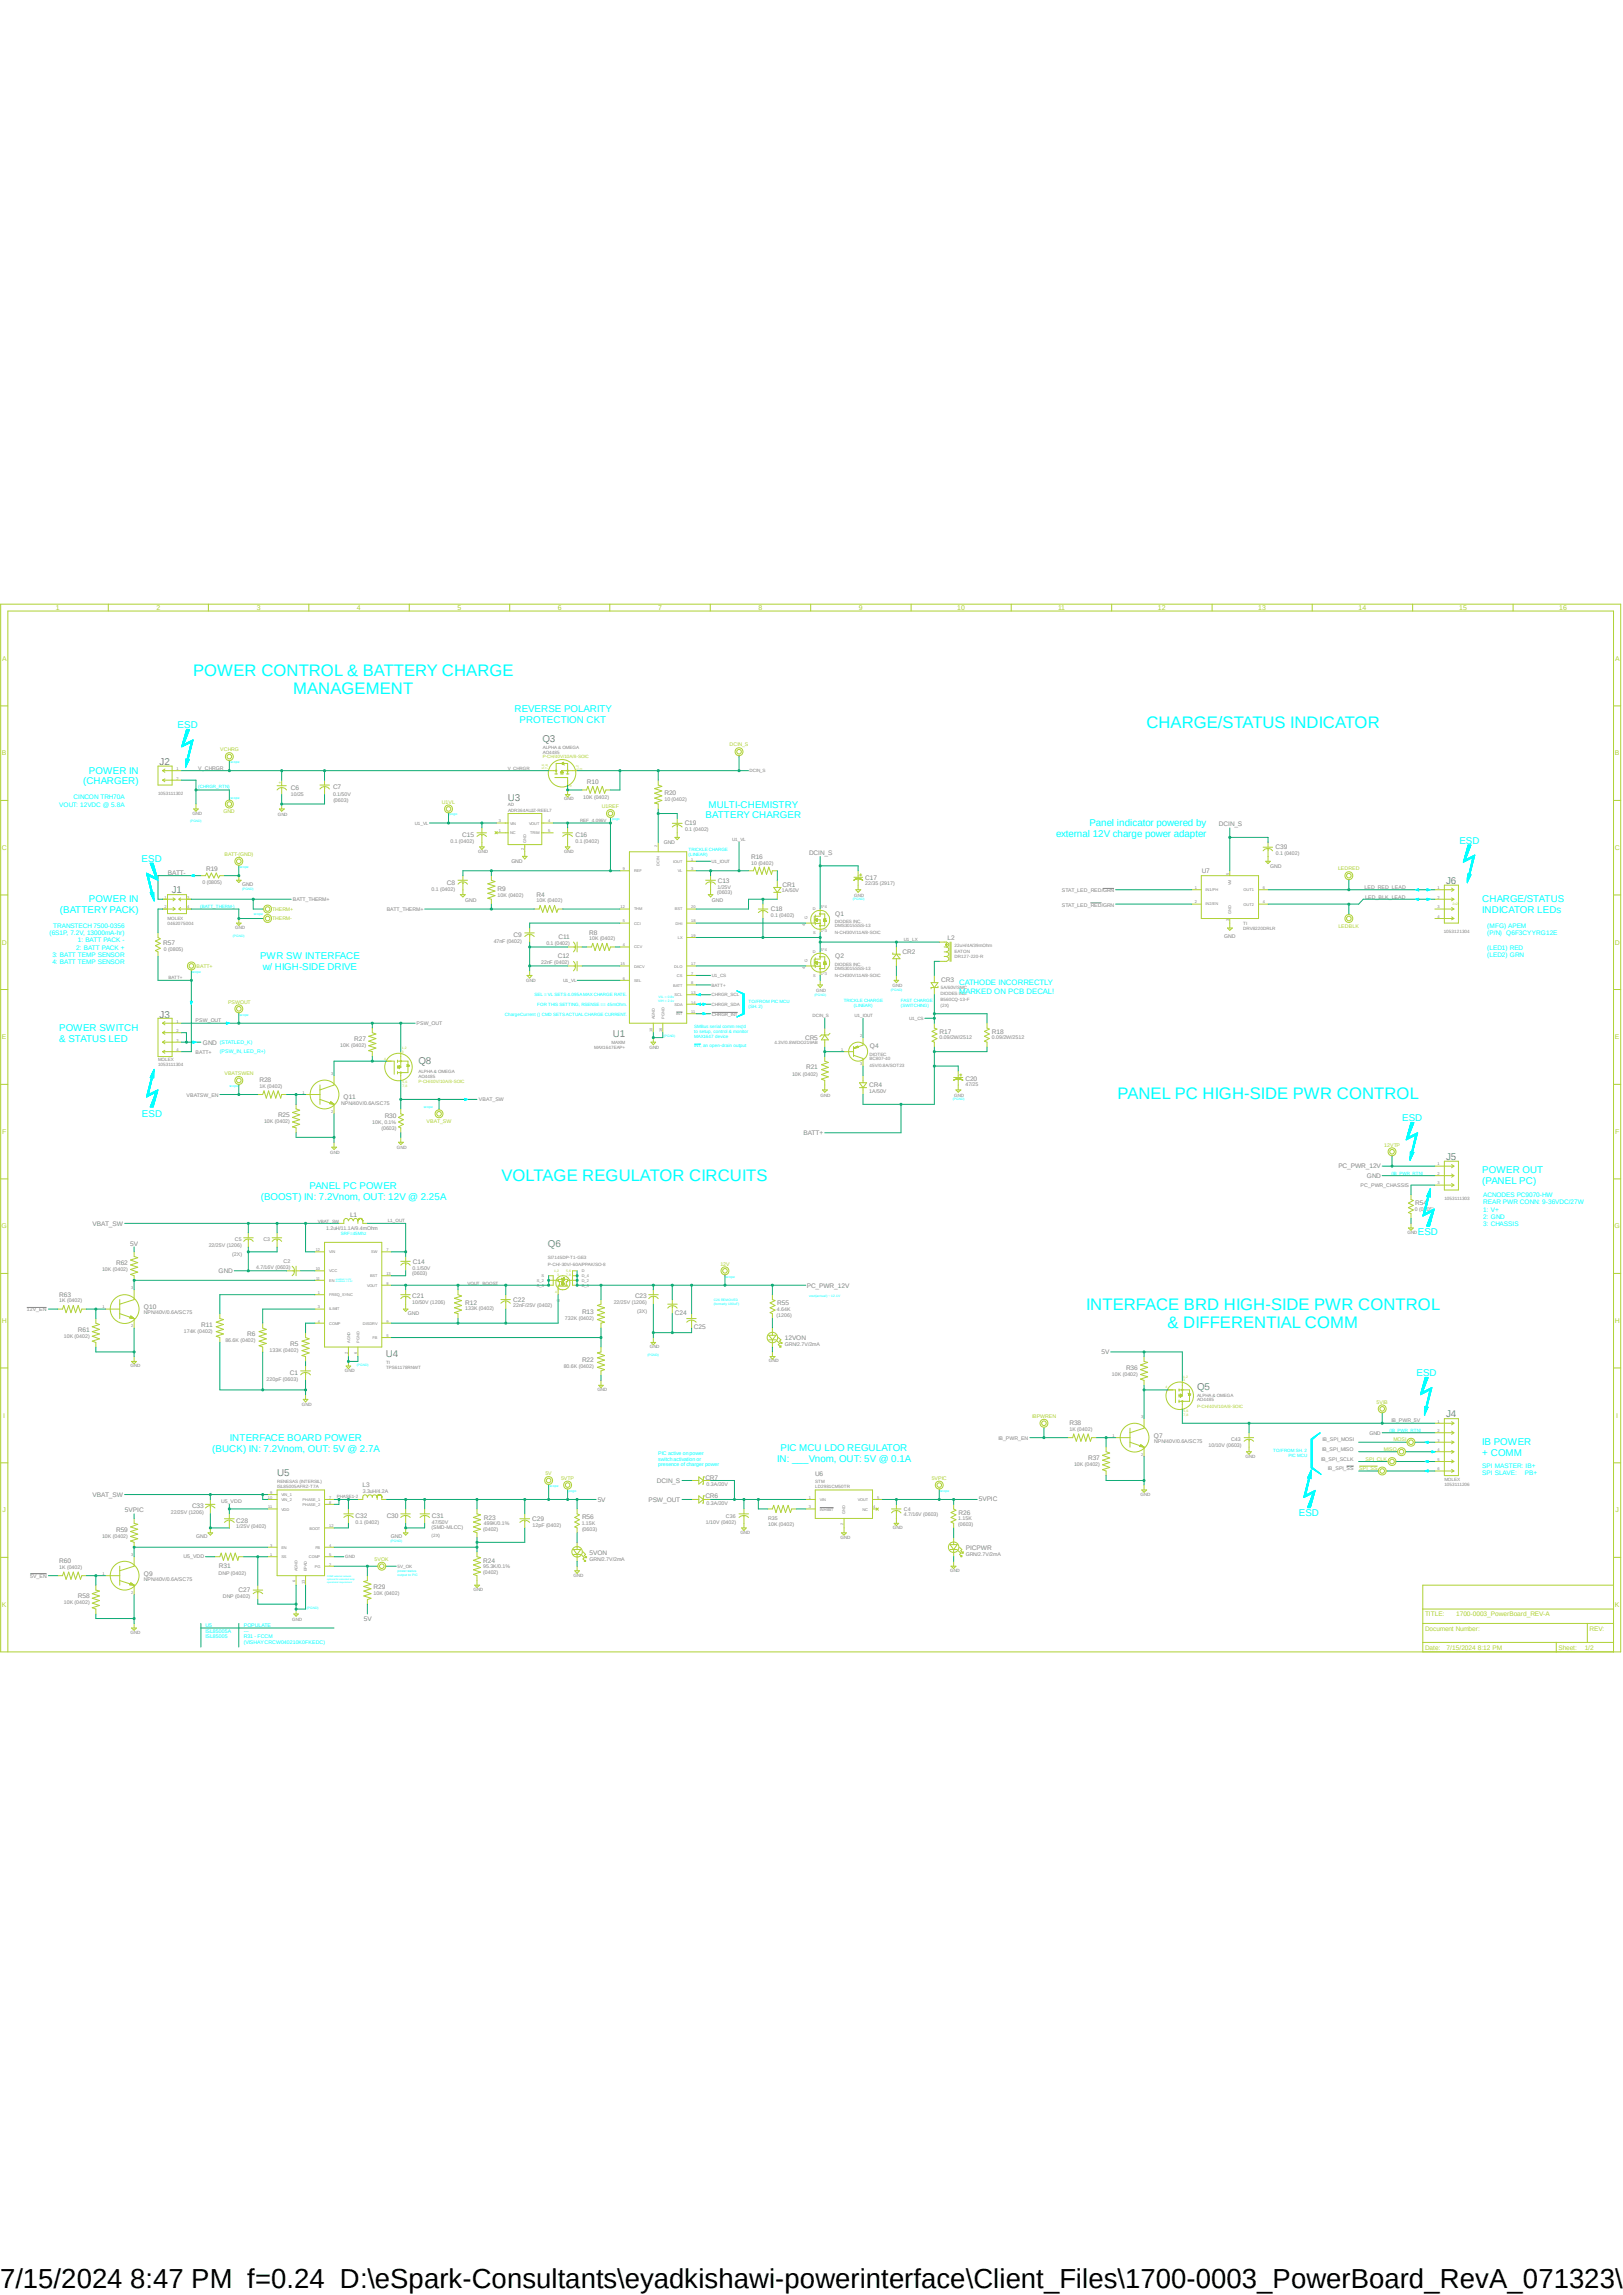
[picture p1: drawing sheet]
<svg xmlns="http://www.w3.org/2000/svg" width="210mm" height="297mm" viewBox="0 0 210 297" stroke-linecap="round" stroke-linejoin="round" font-family="sans-serif">
<defs><g id="words">
<text font-size="3.6" x="0" y="296">7/15/2024 8:47 PM f=0.24 D:\eSpark-Consultants\eyadkishawi-powerinterface\Client_Files\1700-0003_PowerBoard_RevA_071323\1</text>
<g font-size="2.2" fill="#0ff">
<text x="25" y="87.5">POWER CONTROL &amp; BATTERY CHARGE</text>
<text x="37.9" y="89.9">MANAGEMENT</text>
<text x="148.3" y="94.2">CHARGE/STATUS INDICATOR</text>
<text x="144.6" y="142.3">PANEL PC HIGH-SIDE PWR CONTROL</text>
<text x="64.9" y="152.8">VOLTAGE REGULATOR CIRCUITS</text>
<text x="140.5" y="169.5">INTERFACE BRD HIGH-SIDE PWR CONTROL</text>
<text x="151.1" y="171.9">&amp; DIFFERENTIAL COMM</text>
</g>
<g font-size="1.3" fill="#0ff">
<text x="23" y="94.3">ESD</text>
<text x="66.6" y="92.2">REVERSE POLARITY</text>
<text x="67.2" y="93.6">PROTECTION CKT</text>
<text x="10.8" y="101.5">(CHARGER)</text>
<text x="11.5" y="100.1">POWER IN</text>
<text x="91.3" y="105.9">BATTERY CHARGER</text>
<text x="91.7" y="104.5">MULTI-CHEMISTRY</text>
<text x="141" y="106.9">Panel indicator powered by</text>
<text x="18.3" y="111.5">ESD</text>
<text x="136.7" y="108.3">external 12V charge power adapter</text>
<text x="188.8" y="109.2">ESD</text>
<text x="7.7" y="118.2">(BATTERY PACK)</text>
<text x="11.5" y="116.8">POWER IN</text>
<text x="191.8" y="116.8">CHARGE/STATUS</text>
<text x="191.8" y="118.2">INDICATOR LEDs</text>
<text x="33.7" y="124.1">PWR SW INTERFACE</text>
<text x="34" y="125.5">w/ HIGH-SIDE DRIVE</text>
<text x="7.7" y="133.4">POWER SWITCH</text>
<text x="7.7" y="134.8">&amp; STATUS LED</text>
<text x="18.4" y="144.6">ESD</text>
<text x="181.4" y="145.1">ESD</text>
<text x="33.7" y="155.2">(BOOST) IN: 7.2Vnom, OUT: 12V @ 2.25A</text>
<text x="40" y="153.8">PANEL PC POWER</text>
<text x="191.8" y="151.8">POWER OUT</text>
<text x="191.8" y="153.2">(PANEL PC)</text>
<text x="183.5" y="159.8">ESD</text>
<text x="183.3" y="178.1">ESD</text>
<text x="27.5" y="187.9">(BUCK) IN: 7.2Vnom, OUT: 5V @ 2.7A</text>
<text x="29.8" y="186.5">INTERFACE BOARD POWER</text>
<text x="100.6" y="189.1">IN: ___Vnom, OUT: 5V @ 0.1A</text>
<text x="101" y="187.7">PIC MCU LDO REGULATOR</text>
<text x="191.8" y="187">IB POWER</text>
<text x="191.8" y="188.4">+ COMM</text>
<text x="168.1" y="196.2">ESD</text>
</g>
<g font-size="1.3" fill="#808080">
<text x="20.7" y="99">J2</text>
<text x="70.2" y="96">Q3</text>
<text x="65.7" y="103.6">U3</text>
<text x="22.2" y="115.5">J1</text>
<text x="187.1" y="114.4">J6</text>
<text x="20.7" y="131.7">J3</text>
<text x="54.1" y="137.7">Q8</text>
<text x="79.3" y="134.2">U1</text>
<text x="187.1" y="150.1">J5</text>
<text x="70.9" y="161.4">Q6</text>
<text x="49.9" y="175.6">U4</text>
<text x="154.9" y="179.8">Q5</text>
<text x="187.1" y="183.4">J4</text>
<text x="35.9" y="191.1">U5</text>
</g>
<g font-size="1" fill="#0ff">
<text x="124.1" y="127.5">CATHODE INCORRECTLY</text>
<text x="124.1" y="128.6">MARKED ON PCB DECAL!</text>
</g>
<g font-size=".9" fill="#afd134">
<text x="7.2" y="79">1</text>
<text x="20.2" y="79">2</text>
<text x="33.2" y="79">3</text>
<text x="46.2" y="79">4</text>
<text x="59.2" y="79">5</text>
<text x="72.2" y="79">6</text>
<text x="85.2" y="79">7</text>
<text x="98.1" y="79">8</text>
<text x="111.1" y="79">9</text>
<text x="123.9" y="79">10</text>
<text x="136.9" y="79">11</text>
<text x="149.8" y="79">12</text>
<text x="162.8" y="79">13</text>
<text x="175.8" y="79">14</text>
<text x="188.8" y="79">15</text>
<text x="201.8" y="79">16</text>
<text x=".3" y="85.5">A</text>
<text x="209" y="85.5">A</text>
<text x=".3" y="97.7">B</text>
<text x="209" y="97.7">B</text>
<text x=".3" y="110">C</text>
<text x="209" y="110">C</text>
<text x=".3" y="122.3">D</text>
<text x="209" y="122.3">D</text>
<text x=".3" y="134.5">E</text>
<text x="209" y="134.5">E</text>
<text x=".3" y="146.7">F</text>
<text x="209" y="146.7">F</text>
<text x=".2" y="159">G</text>
<text x="208.9" y="159">G</text>
<text x=".3" y="171.2">H</text>
<text x="209" y="171.2">H</text>
<text x=".4" y="183.5">I</text>
<text x="209.1" y="183.5">I</text>
<text x=".3" y="195.7">J</text>
<text x="209" y="195.7">J</text>
<text x=".3" y="207.9">K</text>
<text x="209" y="207.9">K</text>
</g>
<g font-size=".8" fill="#808080">
<text x="75.9" y="101.5">R10</text>
<text x="37.6" y="102.2">C6</text>
<text x="43.1" y="102.2">C7</text>
<text x="86" y="102.9">R20</text>
<text x="88.6" y="106.8">C19</text>
<text x="157.7" y="106.9">DCIN_S</text>
<text x="21.7" y="113.2">BATT-</text>
<text x="26.7" y="112.7">R19</text>
<text x="59.8" y="108.4">C15</text>
<text x="74.5" y="108.4">C16</text>
<text x="97.2" y="111.2">R16</text>
<text x="104.7" y="110.7">DCIN_S</text>
<text x="112" y="113.8">C17</text>
<text x="155.5" y="112.9">U7</text>
<text x="165.1" y="109.9">C39</text>
<text x="57.8" y="114.5">C8</text>
<text x="64.4" y="115.3">R9</text>
<text x="69.4" y="116">R4</text>
<text x="92.9" y="114.3">C13</text>
<text x="99.7" y="117.9">C18</text>
<text x="101.3" y="114.8">CR1</text>
<text x="108.1" y="118.5">Q1</text>
<text x="21.1" y="122.3">R57</text>
<text x="66.5" y="121.3">C9</text>
<text x="72.2" y="124">C12</text>
<text x="72.3" y="121.5">C11</text>
<text x="76.2" y="120.9">R8</text>
<text x="108.1" y="124">Q2</text>
<text x="116.8" y="123.4">CR2</text>
<text x="122.6" y="121.7">L2</text>
<text x="121.8" y="127.1">CR3</text>
<text x="26.2" y="135.3">GND</text>
<text x="45.8" y="134.7">R27</text>
<text x="104.2" y="134.5">CR5</text>
<text x="112.6" y="135.7">Q4</text>
<text x="121.6" y="133.8">R17</text>
<text x="128.4" y="133.8">R18</text>
<text x="33.6" y="140.1">R28</text>
<text x="44.4" y="142.3">Q11</text>
<text x="104.3" y="138.4">R21</text>
<text x="112.5" y="140.7">CR4</text>
<text x="124.9" y="139.9">C20</text>
<text x="36" y="144.6">R25</text>
<text x="49.8" y="144.7">R30</text>
<text x="104" y="146.9">BATT+</text>
<text x="173.2" y="151.2">PC_PWR_12V</text>
<text x="176.9" y="152.4">GND</text>
<text x="183.1" y="156">R54</text>
<text x="12" y="158.6">VBAT_SW</text>
<text x="16.8" y="161.2">5V</text>
<text x="45.3" y="157.4">L1</text>
<text x="7.7" y="167.8">R63</text>
<text x="15" y="163.7">R62</text>
<text x="28.3" y="164.8">GND</text>
<text x="53.4" y="163.5">C14</text>
<text x="104.4" y="166.6">PC_PWR_12V</text>
<text x="10.1" y="172.3">R61</text>
<text x="18.6" y="169.4">Q10</text>
<text x="26" y="171.7">R11</text>
<text x="32" y="172.9">R6</text>
<text x="53.3" y="168">C21</text>
<text x="60.2" y="168.9">R12</text>
<text x="66.4" y="168.5">C22</text>
<text x="75.3" y="170.1">R13</text>
<text x="82.2" y="168">C23</text>
<text x="87.3" y="170.2">C24</text>
<text x="89.8" y="172">C25</text>
<text x="100.6" y="168.9">R55</text>
<text x="101.6" y="173.5">12VON</text>
<text x="37.5" y="178">C1</text>
<text x="37.5" y="174.2">R5</text>
<text x="75.3" y="176.3">R22</text>
<text x="142.5" y="175.3">5V</text>
<text x="145.7" y="177.2">R36</text>
<text x="138.4" y="184.4">R38</text>
<text x="85" y="191.9">DCIN_S</text>
<text x="91.3" y="191.5">CR7</text>
<text x="105.5" y="191.1">U6</text>
<text x="140.8" y="189">R37</text>
<text x="149.3" y="186.1">Q7</text>
<text x="12" y="193.7">VBAT_SW</text>
<text x="16.2" y="195.7">5VPIC</text>
<text x="24.8" y="195.2">C33</text>
<text x="30.6" y="197.1">C28</text>
<text x="46" y="196.5">C32</text>
<text x="46.9" y="192.4">L3</text>
<text x="50" y="196.5">C30</text>
<text x="55.9" y="196.5">C31</text>
<text x="62.6" y="196.7">R23</text>
<text x="68.9" y="196.8">C29</text>
<text x="75.3" y="196.6">R56</text>
<text x="77.3" y="194.4">5V</text>
<text x="83.9" y="194.4">PSW_OUT</text>
<text x="91.3" y="193.9">CR6</text>
<text x="124" y="196">R26</text>
<text x="126.7" y="194.3">5VPIC</text>
<text x="7.7" y="202.3">R60</text>
<text x="15" y="198.2">R59</text>
<text x="18.6" y="203.9">Q9</text>
<text x="28.3" y="203">R31</text>
<text x="62.5" y="202.2">R24</text>
<text x="76.3" y="201.3">5VON</text>
<text x="125" y="200.6">PICPWR</text>
<text x="10.1" y="206.8">R58</text>
<text x="30.9" y="206.1">C27</text>
<text x="47.1" y="209.7">5V</text>
<text x="48.3" y="205.6">R29</text>
</g>
<g font-size=".8" fill="#0ff">
<text x="7.7" y="104.4">VOUT: 12VDC @ 5.8A</text>
<text x="9.5" y="103.5">CINCON TRH70A</text>
<text x="6.4" y="121">(6S1P, 7.2V, 13000mA-hr)</text>
<text x="6.8" y="123.8">3: BATT TEMP SENSOR</text>
<text x="6.8" y="124.8">4: BATT TEMP SENSOR</text>
<text x="6.9" y="120.1">TRANSTECH 7500-0356</text>
<text x="9.9" y="122.9">2: BATT PACK +</text>
<text x="10.1" y="122">1: BATT PACK -</text>
<text x="192.4" y="120.1">(MFG) APEM</text>
<text x="192.4" y="121">(P/N) Q6F3CYYRG12E</text>
<text x="192.4" y="122.9">(LED1) RED</text>
<text x="192.4" y="123.8">(LED2) GRN</text>
<text x="191.9" y="154.9">ACNODES PC9070-HW</text>
<text x="191.9" y="155.9">REAR PWR CONN: 9-36VDC/27W</text>
<text x="191.9" y="156.8">1: V+</text>
<text x="191.9" y="157.7">2: GND</text>
<text x="191.9" y="158.7">3: CHASSIS</text>
<text x="191.8" y="189.9">SPI MASTER: IB+</text>
<text x="191.8" y="190.9">SPI SLAVE:</text>
<text x="197.3" y="190.9">PB+</text>
</g>
<g font-size=".8" fill="#afd134">
<text x="184.4" y="209.2">TITLE:</text>
<text x="188.4" y="209.2">1700-0003_PowerBoard_REV-A</text>
<text x="184.4" y="213.5">Date:</text>
<text x="184.4" y="211">Document Number:</text>
<text x="187.2" y="213.5">7/15/2024 8:12 PM</text>
<text x="201.7" y="213.5">Sheet:</text>
<text x="205.1" y="213.5">1/2</text>
<text x="205.7" y="211">REV:</text>
</g>
<g font-size=".7" fill="#808080">
<text x="25.7" y="99.6">V_CHRGR</text>
<text x="37.6" y="103">10/25</text>
<text x="43.1" y="103">0.1/50V</text>
<text x="43.1" y="103.8">(0603)</text>
<text x="75.5" y="103.5">10K (0402)</text>
<text x="86" y="103.6">10 (0402)</text>
<text x="88.6" y="107.6">0.1 (0402)</text>
<text x="58.3" y="109.1">0.1 (0402)</text>
<text x="66.2" y="111.6">GND</text>
<text x="74.5" y="109.1">0.1 (0402)</text>
<text x="85.9" y="109.2">GND</text>
<text x="97.2" y="111.9">10 (0402)</text>
<text x="164.4" y="112.3">GND</text>
<text x="165.1" y="110.7">0.1 (0402)</text>
<text x="26.2" y="114.4">0 (0805)</text>
<text x="31.3" y="114.6">GND</text>
<text x="37.9" y="116.6">BATT_THERM+</text>
<text x="50" y="117.9">BATT_THERM+</text>
<text x="55.8" y="115.3">0.1 (0402)</text>
<text x="60.2" y="116.7">GND</text>
<text x="64.4" y="116">10K (0402)</text>
<text x="69.4" y="116.8">10K (0402)</text>
<text x="92.1" y="116.8">GND</text>
<text x="92.8" y="115.7">(0603)</text>
<text x="92.8" y="115">1/25V</text>
<text x="99.7" y="118.7">0.1 (0402)</text>
<text x="101.2" y="115.4">1A/50V</text>
<text x="112" y="114.6">22/35 (2917)</text>
<text x="137.4" y="117.3">STAT_LED_RED/GRN</text>
<text x="137.4" y="115.5">STAT_LED_RED/GRN</text>
<text x="176.6" y="115">LED_RED_LEAD</text>
<text x="176.7" y="116.3">LED_BLK_LEAD</text>
<text x="21.2" y="123.1">0 (0805)</text>
<text x="63.9" y="122">47nF (0402)</text>
<text x="70" y="124.7">22nF (0402)</text>
<text x="70.7" y="122.3">0.1 (0402)</text>
<text x="76.2" y="121.7">10K (0402)</text>
<text x="158.4" y="121.4">GND</text>
<text x="25.3" y="136.4">BATT+</text>
<text x="25.3" y="132.3">PSW_OUT</text>
<text x="44" y="135.5">10K (0402)</text>
<text x="53.9" y="132.7">PSW_OUT</text>
<text x="121.6" y="134.5">0.09/2W/2512</text>
<text x="128.4" y="134.5">0.09/2W/2512</text>
<text x="24.1" y="141.9">VBATSW_EN</text>
<text x="33.6" y="140.8">1K (0402)</text>
<text x="44.2" y="143">NPN/40V/0.6A/SC75</text>
<text x="62" y="142.5">VBAT_SW</text>
<text x="102.5" y="139.2">10K (0402)</text>
<text x="112.5" y="141.4">1A/50V</text>
<text x="124.9" y="140.6">47/25</text>
<text x="34.2" y="145.4">10K (0402)</text>
<text x="48.2" y="145.5">10K, 0.1%</text>
<text x="49.4" y="146.2">(0603)</text>
<text x="176.1" y="153.6">PC_PWR_CHASSIS</text>
<text x="27" y="161.4">22/25V (1206)</text>
<text x="30.4" y="160.7">C5</text>
<text x="34.1" y="160.6">C3</text>
<text x="42.2" y="159.2">1.2uH/11.1A/9.4mOhm</text>
<text x="183.1" y="156.7">0 (0805)</text>
<text x="13.2" y="164.5">10K (0402)</text>
<text x="30.1" y="162.5">(2X)</text>
<text x="33.1" y="164.2">4.7/16V (0603)</text>
<text x="36.7" y="163.4">C2</text>
<text x="53.3" y="165">(0603)</text>
<text x="53.4" y="164.3">0.1/50V</text>
<text x="3.5" y="169.7">12V_EN</text>
<text x="7.7" y="168.5">1K (0402)</text>
<text x="8.3" y="173.1">10K (0402)</text>
<text x="18.6" y="170.1">NPN/40V/0.6A/SC75</text>
<text x="23.8" y="172.5">174K (0402)</text>
<text x="29.2" y="173.7">86.6K (0402)</text>
<text x="52.8" y="170.2">GND</text>
<text x="53.3" y="168.8">10/50V (1206)</text>
<text x="60.2" y="169.6">133K (0402)</text>
<text x="66.4" y="169.2">22nF/25V (0402)</text>
<text x="73.1" y="170.8">732K (0402)</text>
<text x="79.4" y="168.8">22/25V (1206)</text>
<text x="82.5" y="169.9">(3X)</text>
<text x="100.5" y="170.4">(1206)</text>
<text x="100.5" y="169.7">4.64K</text>
<text x="34.5" y="178.7">220pF (0603)</text>
<text x="34.9" y="175">133K (0402)</text>
<text x="72.9" y="177">80.6K (0402)</text>
<text x="101.6" y="174.2">GRN/2.7V/2mA</text>
<text x="143.9" y="178.1">10K (0402)</text>
<text x="138.4" y="185.2">1K (0402)</text>
<text x="177.2" y="185.7">GND</text>
<text x="180" y="184.1">IB_PWR_5V</text>
<text x="129.2" y="186.3">IB_PWR_EN</text>
<text x="139" y="189.7">10K (0402)</text>
<text x="149.4" y="186.7">NPN/40V/0.6A/SC75</text>
<text x="156.4" y="187.3">10/10V (0603)</text>
<text x="159.3" y="186.5">C43</text>
<text x="170.9" y="189">IB_SPI_SCLK</text>
<text x="171.1" y="187.8">IB_SPI_MISO</text>
<text x="171.1" y="186.5">IB_SPI_MOSI</text>
<text x="171.8" y="190.2">IB_SPI_SS</text>
<text x="22.1" y="195.9">22/25V (1206)</text>
<text x="28.6" y="194.6">U5_VDD</text>
<text x="30.6" y="197.8">1/25V (0402)</text>
<text x="46" y="197.2">0.1 (0402)</text>
<text x="46.9" y="193.2">3.3uH/4.2A</text>
<text x="55.8" y="197.9">(SMD-MLCC)</text>
<text x="55.9" y="197.2">47/50V</text>
<text x="62.6" y="197.4">499K/0.1%</text>
<text x="68.9" y="197.6">12pF (0402)</text>
<text x="75.3" y="197.4">1.15K</text>
<text x="91.4" y="197.2">1/10V (0402)</text>
<text x="91.4" y="194.8">0.3A/20V</text>
<text x="91.4" y="192.3">0.3A/20V</text>
<text x="93.9" y="196.4">C36</text>
<text x="99.4" y="197.4">10K (0402)</text>
<text x="99.4" y="196.7">R35</text>
<text x="117" y="196.3">4.7/16V (0603)</text>
<text x="117" y="195.6">C4</text>
<text x="124" y="196.8">1.15K</text>
<text x="124" y="197.5">(0603)</text>
<text x="7.7" y="203.1">1K (0402)</text>
<text x="13.2" y="199">10K (0402)</text>
<text x="23.7" y="201.7">U5_VDD</text>
<text x="25.4" y="199">GND</text>
<text x="28.3" y="203.9">DNP (0402)</text>
<text x="50.6" y="199.1">GND</text>
<text x="62.5" y="198.1">(0402)</text>
<text x="62.5" y="202.9">95.3K/0.1%</text>
<text x="62.5" y="203.8">(0402)</text>
<text x="75.3" y="198.1">(0603)</text>
<text x="76.3" y="202">GRN/2.7V/2mA</text>
<text x="125" y="201.4">GRN/2.7V/2mA</text>
<text x="3.9" y="204.2">5V_EN</text>
<text x="8.3" y="207.6">10K (0402)</text>
<text x="18.6" y="204.6">NPN/40V/0.6A/SC75</text>
<text x="28.8" y="206.8">DNP (0402)</text>
<text x="48.3" y="206.4">10K (0402)</text>
</g>
<g font-size=".7" fill="#afd134">
<text x="28.5" y="97.2">VCHRG</text>
<text x="94.4" y="96.6">DCIN_S</text>
<text x="28.9" y="105.2">GND</text>
<text x="57.2" y="104">U1VL</text>
<text x="77.9" y="104.6">U1REF</text>
<text x="29" y="110.8">BATT-(GND)</text>
<text x="173.1" y="112.6">LEDRED</text>
<text x="35.2" y="117.9">THERM+</text>
<text x="35.2" y="119.1">THERM-</text>
<text x="25.4" y="125.3">BATT+</text>
<text x="173.2" y="120.1">LEDBLK</text>
<text x="29.5" y="129.9">PSWOUT</text>
<text x="29" y="139.1">VBATSWEN</text>
<text x="55.2" y="145.3">VBAT_SW</text>
<text x="179.1" y="148.4">12VTP</text>
<text x="93.2" y="163.8">12V</text>
<text x="133.6" y="183.5">IBPWREN</text>
<text x="178.1" y="181.7">5VIB</text>
<text x="70.6" y="190.9">5V</text>
<text x="72.6" y="191.5">5VTP</text>
<text x="120.6" y="191.5">5VPIC</text>
<text x="175.9" y="190.2">SPI_SS</text>
<text x="176.7" y="189">SPI_CLK</text>
<text x="179.1" y="187.8">MISO</text>
<text x="180.3" y="186.5">MOSI</text>
<text x="48.5" y="202">5VOK</text>
</g>
<g font-size=".7" fill="#0ff">
<text x="28.4" y="135.1">(STATLED_K)</text>
<text x="28.4" y="136.2">(PSW_IN, LED_R+)</text>
<text x="85.2" y="188.3">PIC active on power</text>
<text x="85.2" y="189">switch activation or</text>
<text x="85.2" y="189.7">presence of charger power</text>
<text x="26.6" y="210.6">U5</text>
<text x="26.6" y="211.3">ISL85005A</text>
<text x="26.6" y="212">ISL85005</text>
<text x="31.5" y="210.6">POPULATE</text>
<text x="31.5" y="211.3">---</text>
<text x="31.5" y="212">R31 - FCCM</text>
<text x="31.5" y="212.8">(VISHAY CRCW040210K0FKEDC)</text>
</g>
<g font-size=".6" fill="#0ff">
<text x="25.7" y="102">(CHRGR_RTN)</text>
<text x="89.1" y="110.2">TRICKLE CHARGE</text>
<text x="89.1" y="110.8">(LINEAR)</text>
<text x="25.9" y="117.5">(BATT_THERM-)</text>
<text x="65.3" y="131.5">ChargeCurrent () CMD SETS ACTUAL CHARGE CURRENT.</text>
<text x="69.2" y="128.9">SEL = VL SETS 4.095A MAX CHARGE RATE.</text>
<text x="69.5" y="130.2">FOR THIS SETTING, RSENSE == 45mOhm.</text>
<text x="96.9" y="129.8">TO/FROM PIC MCU</text>
<text x="96.9" y="130.5">(SH. 2)</text>
<text x="109.2" y="129.7">TRICKLE CHARGE</text>
<text x="110.5" y="130.3">(LINEAR)</text>
<text x="116.6" y="129.7">FAST CHARGE</text>
<text x="116.6" y="130.3">(SWITCHING)</text>
<text x="89.8" y="133">SMBus serial comm req'd</text>
<text x="89.8" y="133.6">to setup, control &amp; monitor</text>
<text x="89.8" y="134.3">MAX1647 device</text>
<text x="89.8" y="135.6">INT, an open-drain output</text>
<text x="180" y="152">(IB_PWR_RTN)</text>
<text x="44.1" y="159.9">SRF=45Mhz</text>
<text x="179.8" y="185.3">(IB_PWR_RTN)</text>
<text x="164.8" y="188">TO/FROM SH. 2</text>
<text x="166.8" y="188.6">PIC MCU</text>
</g>
<g font-size=".6" fill="#afd134">
<text x="36.4" y="101.5" transform="rotate(-90 36.4 101.5)">+</text>
<text x="70.2" y="98.1">P-CH/40V/10A/8-SOIC</text>
<text x="54.1" y="140.2">P-CH/40V/10A/8-SOIC</text>
<text x="154.9" y="182.2">P-CH/40V/10A/8-SOIC</text>
</g>
<g font-size=".6" fill="#808080">
<text x="65.7" y="99.6">V_CHRGR</text>
<text x="70.2" y="96.9">ALPHA &amp; OMEGA</text>
<text x="70.2" y="97.5">AO4485</text>
<text x="97" y="99.9">DCIN_S</text>
<text x="20.4" y="102.9">1053111302</text>
<text x="24.9" y="105.5">GND</text>
<text x="35.9" y="105.6">GND</text>
<text x="53.7" y="106.7">U1_VL</text>
<text x="65.7" y="104.4">AD</text>
<text x="65.7" y="105.1">ADR364AUJZ-REEL7</text>
<text x="73" y="103.6">GND</text>
<text x="75.1" y="106.4">REF_4.096V</text>
<text x="61.9" y="110.4">GND</text>
<text x="73" y="110.4">GND</text>
<text x="92.1" y="111.6">U1_IOUT</text>
<text x="94.7" y="108.8">U1_VL</text>
<text x="21.7" y="119">MOLEX</text>
<text x="21.7" y="119.7">0462075004</text>
<text x="108" y="119.4">DIODES INC.</text>
<text x="110.5" y="116">GND</text>
<text x="160.9" y="119.7">TI</text>
<text x="30.4" y="120.2">GND</text>
<text x="108" y="120.9">N-CH/30V/11A/8-SOIC</text>
<text x="108" y="120">DMS3015SSS-13</text>
<text x="108" y="125">DIODES INC.</text>
<text x="108" y="125.6">DMS3015SSS-13</text>
<text x="117" y="121.8">U1_LX</text>
<text x="123.5" y="123.4">EATON</text>
<text x="123.5" y="124">DR127-220-R</text>
<text x="123.5" y="122.6">22uH/4A/39mOhm</text>
<text x="160.9" y="120.4">DRV8220DRLR</text>
<text x="186.8" y="120.7">1053121304</text>
<text x="21.8" y="126.7">BATT+</text>
<text x="68.1" y="127">GND</text>
<text x="72.9" y="127.1">U1_VL</text>
<text x="92.1" y="127.7">BATT+</text>
<text x="92.1" y="128.9">CHRGR_SCL</text>
<text x="92.1" y="130.1">CHRGR_SDA</text>
<text x="92.1" y="126.5">U1_CS</text>
<text x="92.1" y="131.4">CHRGR_INT</text>
<text x="105.2" y="131.6">DCIN_S</text>
<text x="105.6" y="128.4">GND</text>
<text x="108" y="126.4">N-CH/30V/11A/8-SOIC</text>
<text x="110.6" y="131.6">U1_IOUT</text>
<text x="115.5" y="127.8">GND</text>
<text x="121.7" y="128.8">DIODES INC.</text>
<text x="121.7" y="129.5">B560CQ-13-F</text>
<text x="121.7" y="130.4">(2X)</text>
<text x="121.8" y="127.9">5A/60V/SMC</text>
<text x="20.4" y="137.3">MOLEX</text>
<text x="20.4" y="138">1053111304</text>
<text x="76.9" y="135.8">MAX1647EAP+</text>
<text x="79.1" y="135.1">MAXIM</text>
<text x="84" y="135.8">GND</text>
<text x="100.2" y="135.2">4.3V/0.8W/DO219AB</text>
<text x="112.5" y="136.6">DIOTEC</text>
<text x="112.5" y="137.2">BC807-40</text>
<text x="117.6" y="132">U1_CS</text>
<text x="54.1" y="138.8">ALPHA &amp; OMEGA</text>
<text x="54.1" y="139.5">AO4485</text>
<text x="106.2" y="141.9">GND</text>
<text x="112.5" y="138">45V/0.8A/SOT23</text>
<text x="123.5" y="141.9">GND</text>
<text x="42.7" y="149.4">GND</text>
<text x="51.4" y="148.7">GND</text>
<text x="186.9" y="155.2">1053111303</text>
<text x="41.1" y="158.2">VBAT_SW</text>
<text x="50.2" y="158.2">L1_OUT</text>
<text x="182.1" y="159.7">GND</text>
<text x="60.5" y="166.2">VOUT_BOOST</text>
<text x="70.9" y="163.8">P-CH/-30V/-60A/PPAK/SO-8</text>
<text x="70.9" y="163">SI7145DP-T1-GE3</text>
<text x="16.9" y="177">GND</text>
<text x="44.6" y="177.6">GND</text>
<text x="50" y="176.5">TI</text>
<text x="50" y="177.1">TPS61178RNWT</text>
<text x="84.1" y="174.5">GND</text>
<text x="99.5" y="176.3">GND</text>
<text x="39.1" y="181.9">GND</text>
<text x="77.3" y="180">GND</text>
<text x="154.9" y="180.8">ALPHA &amp; OMEGA</text>
<text x="154.9" y="181.4">AO4485</text>
<text x="35.9" y="192">RENESAS (INTERSIL)</text>
<text x="105.5" y="191.9">STM</text>
<text x="161.2" y="188.7">GND</text>
<text x="186.9" y="191.6">MOLEX</text>
<text x="35.9" y="192.6">ISL85005AFRZ-T7A</text>
<text x="43.6" y="193.9">PHASE1-2</text>
<text x="105.5" y="192.5">LD2981CM50TR</text>
<text x="115.5" y="197.9">GND</text>
<text x="147.6" y="193.6">GND</text>
<text x="186.9" y="192.3">1053111206</text>
<text x="44.7" y="201.6">GND</text>
<text x="51.4" y="202.9">5V_OK</text>
<text x="55.8" y="198.9">(2X)</text>
<text x="95.8" y="198.5">GND</text>
<text x="108.8" y="199.1">GND</text>
<text x="122.9" y="203.5">GND</text>
<text x="37.8" y="209.8">GND</text>
<text x="61.3" y="205.9">GND</text>
<text x="74.2" y="204.1">GND</text>
<text x="16.9" y="211.5">GND</text>
</g>
<g font-size=".5" fill="#808080">
<text x="22.9" y="99.7">1</text>
<text x="22.9" y="100.9">2</text>
<text x="64.6" y="107.7">1</text>
<text x="64.6" y="106.4">3</text>
<text x="66" y="108">NC</text>
<text x="66" y="106.7">VIN</text>
<text x="68.5" y="106.7">VOUT</text>
<text x="68.6" y="108">TRIM</text>
<text x="71" y="106.4">4</text>
<text x="71" y="107.7">5</text>
<text x="67.8" y="110" transform="rotate(-90 67.8 110)">2</text>
<text x="68.1" y="109" transform="rotate(-90 68.1 109)">GND</text>
<text x="80.6" y="112.6">9</text>
<text x="82" y="112.9">REF</text>
<text x="85.1" y="109.6" transform="rotate(-90 85.1 109.6)">2</text>
<text x="85.3" y="112" transform="rotate(-90 85.3 112)">DCIN</text>
<text x="87.1" y="111.7">IOUT</text>
<text x="87.7" y="112.9">VL</text>
<text x="89.5" y="111.4">1</text>
<text x="89.5" y="112.6">3</text>
<text x="159" y="113.2" transform="rotate(-90 159 113.2)">5</text>
<text x="21.3" y="116.3">1</text>
<text x="21.3" y="117.6">2</text>
<text x="24.2" y="116.3">3</text>
<text x="24.2" y="117.6">4</text>
<text x="80.3" y="117.6">12</text>
<text x="80.6" y="119.4">5</text>
<text x="82" y="119.7">CCI</text>
<text x="82" y="117.8">THM</text>
<text x="87.3" y="117.8">BST</text>
<text x="87.4" y="119.7">DHI</text>
<text x="89.5" y="119.4">18</text>
<text x="89.5" y="117.6">20</text>
<text x="104.2" y="119.8" transform="rotate(-90 104.2 119.8)">4</text>
<text x="104.5" y="118.9" transform="rotate(-90 104.5 118.9)">G</text>
<text x="105.2" y="117.8">D</text>
<text x="106.2" y="117.6">5*4</text>
<text x="154.6" y="116.9">2</text>
<text x="154.6" y="115.1">1</text>
<text x="156" y="117.2">IN2/EN</text>
<text x="156" y="115.4">IN1/PH</text>
<text x="159" y="119.2" transform="rotate(-90 159 119.2)">3</text>
<text x="159.3" y="118.3" transform="rotate(-90 159.3 118.3)">GND</text>
<text x="159.3" y="114.5" transform="rotate(-90 159.3 114.5)">VM</text>
<text x="160.9" y="115.4">OUT1</text>
<text x="160.9" y="117.2">OUT2</text>
<text x="163.4" y="115.1">6</text>
<text x="163.4" y="116.9">4</text>
<text x="186" y="115.1">1</text>
<text x="186" y="116.3">2</text>
<text x="186" y="117.6">3</text>
<text x="186" y="118.8">4</text>
<text x="80.3" y="124.9">15</text>
<text x="80.6" y="122.5">4</text>
<text x="82" y="122.7">CCV</text>
<text x="82" y="125.2">DACV</text>
<text x="87.2" y="125.2">DLO</text>
<text x="87.7" y="121.5">LX</text>
<text x="89.5" y="124.9">17</text>
<text x="89.5" y="121.2">19</text>
<text x="104.2" y="125.4" transform="rotate(-90 104.2 125.4)">4</text>
<text x="104.5" y="124.5" transform="rotate(-90 104.5 124.5)">G</text>
<text x="105.2" y="123.4">D</text>
<text x="105.2" y="120.9">S</text>
<text x="106.2" y="120.6">1*3</text>
<text x="106.2" y="123.1">5*4</text>
<text x="80.6" y="126.8">6</text>
<text x="82" y="127">SEL</text>
<text x="84.7" y="131.9" transform="rotate(-90 84.7 131.9)">AGND</text>
<text x="86" y="131.9" transform="rotate(-90 86 131.9)">PGND</text>
<text x="87.1" y="127.7">BATT</text>
<text x="87.3" y="128.9">SCL</text>
<text x="87.3" y="130.1">SDA</text>
<text x="87.5" y="131.4">INT</text>
<text x="87.6" y="126.4">CS</text>
<text x="89.5" y="126.2">7</text>
<text x="89.5" y="127.4">8</text>
<text x="89.5" y="131.1">11</text>
<text x="89.5" y="128.7">13</text>
<text x="89.5" y="129.9">14</text>
<text x="105.2" y="126.4">S</text>
<text x="106.2" y="126.2">1*3</text>
<text x="22.9" y="132.3">1</text>
<text x="22.9" y="133.6">2</text>
<text x="22.9" y="134.8">3</text>
<text x="22.9" y="136">4</text>
<text x="84.4" y="133.6" transform="rotate(-90 84.4 133.6)">10</text>
<text x="85.7" y="133.6" transform="rotate(-90 85.7 133.6)">16</text>
<text x="108.8" y="136">1</text>
<text x="111.3" y="137.9">3</text>
<text x="111.3" y="134.2">2</text>
<text x="39.2" y="141.6">1</text>
<text x="42.8" y="139.1">3</text>
<text x="42.8" y="144.1">2</text>
<text x="186" y="150.8">1</text>
<text x="186" y="152.1">2</text>
<text x="186" y="153.3">3</text>
<text x="40.9" y="161.9">12</text>
<text x="50" y="161.9">7</text>
<text x="17" y="166.8">3</text>
<text x="40.9" y="164.4">10</text>
<text x="40.9" y="165.6">11</text>
<text x="41.1" y="167.5">1</text>
<text x="42.6" y="167.7">FREQ_SYNC</text>
<text x="42.6" y="164.7">VCC</text>
<text x="42.6" y="165.9">EN</text>
<text x="42.6" y="162.2">VIN</text>
<text x="47.5" y="166.5">VOUT</text>
<text x="47.9" y="165.3">BST</text>
<text x="48" y="162.2">SW</text>
<text x="50" y="166.2">8</text>
<text x="50" y="165">13</text>
<text x="69.5" y="165.9">S_2</text>
<text x="69.5" y="166.5">S_3</text>
<text x="70.1" y="165.3">S</text>
<text x="75.3" y="166.5">D_3</text>
<text x="75.3" y="165.3">D_4</text>
<text x="75.3" y="164.7">D</text>
<text x="75.3" y="165.9">D_2</text>
<text x="13.3" y="169.3">1</text>
<text x="17" y="171.8">2</text>
<text x="41.1" y="169.3">3</text>
<text x="41.1" y="171.2">4</text>
<text x="42.6" y="169.6">ILIMIT</text>
<text x="42.6" y="171.4">COMP</text>
<text x="45.3" y="173.8" transform="rotate(-90 45.3 173.8)">AGND</text>
<text x="46.5" y="173.8" transform="rotate(-90 46.5 173.8)">PGND</text>
<text x="46.9" y="171.4">DISDRV</text>
<text x="48.2" y="173.3">FB</text>
<text x="50" y="173">5</text>
<text x="50" y="171.2">9</text>
<text x="72.4" y="168.5" transform="rotate(-90 72.4 168.5)">G</text>
<text x="45" y="175.2" transform="rotate(-90 45 175.2)">2</text>
<text x="46.2" y="175.2" transform="rotate(-90 46.2 175.2)">6</text>
<text x="144" y="186">1</text>
<text x="147.7" y="183.5">3</text>
<text x="186" y="184.1">1</text>
<text x="186" y="185.3">2</text>
<text x="147.7" y="188.4">2</text>
<text x="186" y="186.6">3</text>
<text x="186" y="187.8">4</text>
<text x="186" y="189.1">5</text>
<text x="186" y="190.3">6</text>
<text x="34.7" y="194">10</text>
<text x="34.7" y="195.2">11</text>
<text x="35" y="193.3">9</text>
<text x="36.4" y="195.5">VDD</text>
<text x="36.4" y="194.2">VIN_2</text>
<text x="36.4" y="193.6">VIN_1</text>
<text x="39.2" y="194.9">PHASE_2</text>
<text x="39.2" y="194.3">PHASE_1</text>
<text x="40" y="198">BOOT</text>
<text x="42.6" y="197.7">12</text>
<text x="42.6" y="194.6">8</text>
<text x="42.6" y="194">7</text>
<text x="104.6" y="194">1</text>
<text x="104.6" y="195.2">3</text>
<text x="106.1" y="194.2">VIN</text>
<text x="106.1" y="195.5">INHIBIT</text>
<text x="109.1" y="197.4" transform="rotate(-90 109.1 197.4)">2</text>
<text x="109.4" y="195.9" transform="rotate(-90 109.4 195.9)">GND</text>
<text x="111" y="194.3">VOUT</text>
<text x="111.6" y="195.5">NC</text>
<text x="113" y="195.2">4</text>
<text x="113.5" y="194">5</text>
<text x="13.3" y="203.8">1</text>
<text x="17" y="201.4">3</text>
<text x="35" y="201.4">1</text>
<text x="35" y="200.2">3</text>
<text x="36.4" y="201.6">SS</text>
<text x="36.4" y="200.4">EN</text>
<text x="38.5" y="203.4" transform="rotate(-90 38.5 203.4)">AGND</text>
<text x="39.7" y="203.4" transform="rotate(-90 39.7 203.4)">EPAD</text>
<text x="40" y="201.6">COMP</text>
<text x="40.7" y="202.9">PG</text>
<text x="40.8" y="200.4">FB</text>
<text x="42.6" y="202.6">2</text>
<text x="42.6" y="200.2">4</text>
<text x="42.6" y="201.4">5</text>
<text x="17" y="206.3">2</text>
<text x="38.2" y="204.8" transform="rotate(-90 38.2 204.8)">6</text>
<text x="39.5" y="205" transform="rotate(-90 39.5 205)">13</text>
</g>
<g font-size=".4" fill="#0ff">
<text x="29.8" y="98.8">scope</text>
<text x="24.6" y="106.4">(PGND)</text>
<text x="29.8" y="103.4">scope</text>
<text x="58.2" y="105.5">pogo</text>
<text x="79.2" y="106.2">pogo</text>
<text x="31" y="112.3">scope</text>
<text x="31.3" y="115.1">(PGND)</text>
<text x="32.9" y="118.4">scope</text>
<text x="110.4" y="116.5">(PGND)</text>
<text x="24.8" y="125.9">scope</text>
<text x="30.1" y="121.2">(PGND)</text>
<text x="31" y="131.4">scope</text>
<text x="85.2" y="129.6">VIH = 2.1v</text>
<text x="85.2" y="129.2">VIL = 0.8v</text>
<text x="105.4" y="128.9">(PGND)</text>
<text x="115.3" y="128.2">(PGND)</text>
<text x="85.9" y="134.2">(PGND)</text>
<text x="29.7" y="140.7">scope</text>
<text x="54.9" y="143.4">scope</text>
<text x="123.3" y="142.4">(PGND)</text>
<text x="93.9" y="165.4">scope</text>
<text x="104.7" y="167.8">vout(actual) ~ 12.1V</text>
<text x="92.4" y="168.4">C26 REMOVED</text>
<text x="92.4" y="168.9">(formerly 180uF)</text>
<text x="46.2" y="176.7">(PGND)</text>
<text x="83.8" y="175.4">(PGND)</text>
<text x="71.1" y="192.4">scope</text>
<text x="73.6" y="193.1">pogo</text>
<text x="121.7" y="193.1">scope</text>
<text x="50.5" y="199.6">(PGND)</text>
<text x="51.4" y="203.5">power status</text>
<text x="51.4" y="203.9">output to PIC</text>
<text x="39.7" y="208.2">(PGND)</text>
</g>
<g font-size=".4" fill="#afd134">
<text x="70.4" y="99.6" transform="rotate(-90 70.4 99.6)">5,6</text>
<text x="70.9" y="99.6" transform="rotate(-90 70.9 99.6)">7,8</text>
<text x="74" y="101.9" transform="rotate(-90 74 101.9)">4</text>
<text x="74.8" y="99.6" transform="rotate(-90 74.8 99.6)">1,2</text>
<text x="75.3" y="99.6" transform="rotate(-90 75.3 99.6)">3</text>
<text x="188" y="117.1">2x2</text>
<text x="49.7" y="137.1">4</text>
<text x="52" y="135.8">1,2</text>
<text x="52" y="136.3">3</text>
<text x="52.1" y="140.2">5,6</text>
<text x="52.1" y="140.7">7,8</text>
<text x="71.7" y="164.6">1,2</text>
<text x="71.8" y="167.3">4</text>
<text x="72.1" y="165.1">3</text>
<text x="73.3" y="164.6">5,6</text>
<text x="73.3" y="165.1">7,8</text>
<text x="150.8" y="179.6">4</text>
<text x="153.1" y="178.3">1,2</text>
<text x="153.1" y="178.8">3</text>
<text x="153.2" y="182.8">5,6</text>
<text x="153.2" y="183.2">7,8</text>
</g>
<g font-size=".3" fill="#0ff">
<text x="43.5" y="165.6">enabled &gt;1.2V</text>
<text x="43.5" y="165.9">disabled &lt; 0.4V</text>
<text x="42.3" y="204.1">COMP external network</text>
<text x="42.3" y="204.5">optional for extended temp</text>
<text x="42.3" y="204.8">operational requirement</text>
</g>
</g></defs>
<path d="M0 78.1l209.8 135.9M209.8 78.1l-209.8 135.9" fill="none" stroke="#fff" stroke-width=".13"/>
<path d="M141.1 116.8h1.4M142.7 115h1.4M87.5 131h.8M92.1 131h3.4M3.5 169.2h2.5M106.1 195.1h1.8M174.2 189.7h1M3.9 203.7h2.2" fill="none" stroke="#808080" stroke-width=".13"/>
<g fill="none" stroke="#afd134" stroke-width=".13">
<path d="M.1 78.2h209.6v135.6h-209.6zM14 78.2v.9M27 78.2v.9M40 78.2v.9M53 78.2v.9M66 78.2v.9M78.9 78.2v.9M91.9 78.2v.9M104.9 78.2v.9M117.9 78.2v.9M130.9 78.2v.9M143.8 78.2v.9"/>
<path d="M156.8 78.2v.9M169.8 78.2v.9M182.8 78.2v.9M195.8 78.2v.9M.1 91.4h.9M20.4 99.1h1.9v2.5h-1.9zM21 99.7h2.5M21 99.7l.3 .2M21.3 99.5l-.3 .2M29.7 98.4v.1M72.7 99.7v.5M72.9 98.6l.1 .4"/>
<path d="M208.8 91.4h.9M.1 103.6h.9M.1 115.8h.9M21 116.4h1.6M21 117.6h1.6M21 101h2.5M21 101l.3 .2M21.3 100.8l-.3 .2M21.7 115.8h2.4v2.4h-2.4zM22.4 116.2l.2 .2M22.4 117.4l.2 .2M22.6 117.6l-.2 .2"/>
<path d="M22.6 116.4l-.2 .2M23.2 116.4h1.6M23.2 117.6h1.6M23.2 117.6l.2 .2M23.2 116.4l.2 .2M23.4 116.2l-.2 .2M23.4 117.4l-.2 .2M30.6 119.5h.6l-.3 .3zM30.9 118.9v.6M59.3 114.4a.76 .76 0 0 1 1.2 0M59.3 113.9h1.2M59.6 115.8h.6l-.3 .3z"/>
<path d="M59.9 113.3v.6M59.9 114.1v1.7M59.9 114.3h.1M61.7 108.2a.77 .77 0 0 1 1.2 0M61.7 107.8h1.2M62.1 109.6h.6l-.3 .3zM62.4 107.1v.7M62.4 107.9v1.7M63.6 113.3v.6l.5 .2-1 .3 1 .3-1 .3 1 .3-1 .3 1 .3-1 .3 .5 .2v.6M64.1 107.6l.2 .3M64.2 107.8h1.5M64.2 106.5h1.5"/>
<path d="M64.3 107.6l-.2 .3M65.7 105.3h4.4v4h-4.4zM67.6 110.8h.6l-.3 .4zM67.9 109.3v1.5M69.1 117.6h.7l.1-.4 .3 .9 .3-.9 .3 .9 .3-.9 .4 .9 .3-.9 .3 .9 .1-.5h.6M70.1 107.8h1.5M70.1 106.5h1.5M71.8 100.2h.3M71.8 100.6h1.6M72 100.2v-1.4h1.4v1.4M72.5 100.2h.4M72.8 108.2a.81 .81 0 0 1 1.3 0"/>
<path d="M72.8 107.8h1.3M73.2 109.6h.5l-.3 .3zM73.3 100.2h.3M73.4 107.1v.7M73.4 107.9v1.7M80.2 119.5h1.2M80.2 117.6h1.2M80.2 112.7h1.2M81.4 110.2h7.5v22.2h-7.5zM85.2 109v1.2M88.9 119.5h1.2M88.9 117.6h1.2"/>
<path d="M88.9 111.5h1.2M88.9 112.7h1.2M91.7 115.8h.5l-.3 .3zM91.9 115.1v.7M208.8 103.6h.9M208.8 115.8h.9M.1 128.1h.9M67.9 121.2a.76 .76 0 0 1 1.2 0M67.9 120.7h1.2M68.2 126.2h.6l-.3 .4zM68.5 120.1v.6M68.5 120.9v1.1"/>
<path d="M68.5 125.6v.6M68.5 121.1h.1M73.4 122.6h1.1M73.4 125h1.1M74.2 121.9a.9 .9 0 0 1 0 1.3M74.2 124.4a.84 .84 0 0 1 0 1.2M74.3 122.6h.1M74.3 125v.1M74.7 122.6h.6M74.7 125h.6M74.7 121.9v1.3M74.7 124.4v1.2"/>
<path d="M75.9 122.6h.6l.2-.5 .3 .9 .3-.9 .3 .9 .3-.9 .3 .9 .3-.9 .3 .9 .2-.4h.6M80.2 122.6h1.2M80.2 126.9h1.2M80.2 125h1.2M84.2 134.9h.6l-.3 .3zM84.5 132.4v1.2M84.5 134.3v.6M85.8 132.4v1.2M88.9 126.2h1.2M88.9 127.5h1.2M88.9 131.2h1.2M88.9 128.7h1.2"/>
<path d="M88.9 130h1.2M88.9 125h1.2M88.9 121.3h1.2M208.8 128.1h.9M.1 140.3h.9M.1 152.6h.9M185.7 150.9h2.4M185.7 152.1h2.4M185.7 153.4h2.4M186.9 150.3h1.8v3.7h-1.8zM187.8 150.7l.3 .2M187.8 151.9l.3 .2"/>
<path d="M187.8 153.2l.3 .2M188.1 150.9l-.3 .2M188.1 152.1l-.3 .3M188.1 153.4l-.3 .2M208.8 140.3h.9M208.8 152.6h.9M.1 164.8h.9M.1 177h.9M208.8 164.8h.9M208.8 177h.9M.1 189.3h.9M185.7 184.2h2.4"/>
<path d="M185.7 185.4h2.4M185.7 186.6h2.4M185.7 187.9h2.4M185.7 189.1h2.4M185.7 190.4h2.4M186.9 183.6h1.8v7.4h-1.8zM187.8 184l.3 .2M187.8 185.2l.3 .2M187.8 186.5l.3 .1M187.8 187.7l.3 .2M187.8 188.9l.3 .2M187.8 190.2l.3 .2"/>
<path d="M188.1 184.2l-.3 .2M188.1 185.4l-.3 .2M188.1 186.6l-.3 .3M188.1 187.9l-.3 .2M188.1 189.1l-.3 .2M188.1 190.4l-.3 .1M208.8 189.3h.9M.1 201.5h.9M1 213.8v-134.7h207.8v134.7M184.1 210.1h24.7M184.1 212.6h24.7M184.1 208.2h24.7"/>
<path d="M201.4 212.6v1.2M205.4 210.1v2.5M208.8 201.5h.9M208.8 205.1h-24.7v8.7"/>
<circle cx="29.7" cy="97.9" r=".51"/>
<circle cx="29.7" cy="97.9" r=".3"/>
</g>
<circle cx="73.4" cy="99.7" r=".08" fill="#afd134"/>
<circle cx="73.4" cy="99.7" r=".08" fill="none" stroke="#afd134" stroke-width=".13"/>
<circle cx="72" cy="99.7" r=".08" fill="#afd134"/>
<g fill="none" stroke="#afd134" stroke-width=".13">
<path d="M71 99.7h1M72.6 99.9h.3M72.6 99.9h.2M72.6 99.8h.2M72.7 99.8h.1M72.7 99.7l.2 .3h-.4zM72.7 99.7h2M72.8 98.7l.1 .1M72.8 98.7v.2M72.8 98.9h.1M72.8 98.8h.1M72.8 98.7h.1"/>
<path d="M72.8 98.7v.1M72.9 98.8l-.1 .1M95.6 97.8v.1M25.1 104.7h.6l-.3 .3zM25.4 104.1v.6M26 113.3h.6l.2-.3 .3 .6 .2-.6 .4 .6 .3-.6 .3 .6 .1-.3h.6M29.7 103.5h.1M30.6 113.9h.6l-.3 .3zM30.9 113.3v.6M73.2 102.8h.5l-.3 .3zM73.4 100.6v1M73.4 102.2v.6"/>
<path d="M75.3 102.2h.6l.2-.4 .3 .9 .3-.9 .3 .9 .3-.9 .3 .9 .3-.9 .3 .9 .2-.5h.6M85.2 101v.6l.4 .2-.9 .3 .9 .3-.9 .3 .9 .3-.9 .3 .9 .3-.9 .3 .5 .2v.6M87 107a.81 .81 0 0 1 1.3 0M87 106.6h1.3M87.3 108.4h.6l-.3 .3zM87.6 105.9v.6M87.6 106.7v1.7M87.6 106.9h.1M91.3 114.4a.81 .81 0 0 1 1.3 0M91.3 113.9h1.3M91.9 113.3v.6M91.9 114.1v1.1"/>
<path d="M91.9 114.3h.1M96.9 112.7h.6l.2-.5 .3 1 .3-1 .3 1 .3-1 .3 1 .3-1 .3 1 .1-.5h.7M98.1 118.1a.76 .76 0 0 1 1.3 0M98.1 117.6h1.3M98.7 117v.6M98.7 117.8v1.1M100.1 114.9h.9l-.4 .6zM100.1 115.5h.9M100.6 113.9v1M100.6 115.5v.9M105.4 118.6v.9h-1.1M105.5 119h.6v1.7"/>
<path d="M105.5 118.4v.3M105.5 118.9v.3M105.5 119.3v.4M105.5 119.5h.6M105.5 119l.2 .2M105.5 119.1h.2M105.5 119h.2M105.6 119.1h.1M105.6 119h.1M105.7 119.2h.1M105.7 118.9l.1 .1M105.7 118.9l-.2 .1"/>
<path d="M105.7 118.9v.3M105.7 119.2l.1 .1M105.7 118.9h.1M106 119.5h.2zM106 119.8h.2l-.1 .1zM106.1 118.2l.1 .1h-.2zM106.1 117.6v1h-.6M106.1 118.3h.6v1.5h-.6M106.6 118.9h.3M106.6 119.2h.3M106.6 119.1h.3M106.6 119h.2"/>
<path d="M106.6 119.1h.2M106.7 119h.1M106.7 118.9l.2 .3h-.3zM106.7 118.9h.1M110.5 113.9a.88 .88 0 0 1 1.1 0M110.5 113.5h1.1M110.6 113.8l.3-.1 .6 .1M110.7 115.1h.7l-.4 .4zM111 112.7v.8M111 113.7v1.4M111.2 113.2h.3M111.4 113.1v.3"/>
<path d="M159.1 119.5v.6M163.4 110.1a.77 .77 0 0 1 1.3 0M163.4 109.6h1.3M163.8 111.5h.6l-.3 .3zM164.1 109v.6M164.1 109.8v1.7M164.1 110h.1M24.8 125.5v.1M30.9 131.1v.1M105.4 124.1v.9h-1.1M105.5 124.6h.6v1.6M105.5 124v.3"/>
<path d="M105.5 124.4v.4M105.5 124.9v.3M105.5 125.1h.6M105.5 124.6l.2 .2M105.5 124.6h.2M105.5 124.5h.2M105.6 124.7h.1M105.6 124.5h.1M105.7 124.7h.1M105.7 124.5h.1M105.7 124.4v.4M105.7 124.4l-.2 .2"/>
<path d="M105.7 124.8h.1M105.7 124.4l.1 .1M105.8 127.5h.6l-.3 .3zM106 125.1l.2-.1v.1zM106 125.3h.2l-.1 .1zM106.1 123.7l.1 .2-.2-.1zM106.1 123.2v.9h-.6M106.1 126.9v.6M106.1 123.8h.6v1.5h-.6M106.6 124.4h.3M106.6 124.7h.3M106.6 124.7h.2"/>
<path d="M106.6 124.6h.2M106.7 124.5h.1M106.7 133.1v.8M106.7 134.6v.9M106.7 136.7v.6l.5 .2-.9 .3 .9 .3-.9 .3 .9 .3-.9 .4 .9 .3-.9 .3 .4 .1v1.3M106.7 124.4l.2 .4h-.3zM106.7 133.9l.5 .7h-.9zM107.4 133.7l-.2 .2h-.9l-.2 .3M109.2 136.1h1.2M110.4 136.6l1.3 .4v1M110.4 135.4v1.3M110.4 135.7h.1"/>
<path d="M110.5 135.6h.2M110.6 135.6h.3M110.7 135.6h.3M110.7 135.5h.3M110.8 135.5h.2M110.9 135.4h.1M111 135.6v-.2l-.6 .3M111 135.6l-.6 .1M111.7 134.3v1l-1.3 .4M111.7 139.2v.9M115.5 123.3v.2h1v.1M115.7 126.9h.6l-.3 .3z"/>
<path d="M116 122.6v.9M116 124.1v.9M116 126.2v.7M116 123.5l.5 .6h-1zM120.5 127.2h.9l-.5 .6zM120.9 126.2v1M120.9 127.8v.9M120.9 132.4v.7l.3 .1-.6 .3 .6 .3-.6 .3 .6 .3-.6 .3 .3 .2v.6M121.4 127.6v.2h-.9v.2M121.5 121.9h1l.1 .1 .2 .1v.2l-.3 .3M122.2 123.2h.3M122.2 123.8h.3"/>
<path d="M122.2 122.6h.3M122.4 122.2h.1v.1zM122.4 122.3h.1M122.5 123.2l.3 .2-.2 .3-.1 .1M122.5 123.8l.3 .2v.2l-.2 .1-.1 .1h-1M122.5 122.6l.3 .2v.2l-.3 .2M122.9 121.9v2.5M123.1 121.9v2.5M123.4 139.8a1.12 1.12 0 0 1 1.2 0M123.4 139.4h1.2M123.5 139.7l.3-.1h.4l.3 .1M124 138.6v.8"/>
<path d="M124 139.6v1.5M124.2 139.1h.3M124.3 139v.3M127.7 132.4v.7l.3 .1-.6 .3 .6 .3-.6 .3 .6 .3-.6 .3 .3 .2v.6M158.8 120.1h.7l-.4 .3zM32.1 159.6v.5M35.9 159.6v.5M46.3 158l-.2-.3-.3 .1-.1 .2-.2-.3h-.2l-.2 .3-.1-.2-.3-.1-.2 .1v.5h-.6M46.3 158l.2-.3h.2l.2 .3v.3h.6M46.3 158v.3M56.8 143.5v.1M106.4 141.1h.7l-.4 .3z"/>
<path d="M111.2 140.1h.9l-.4 .7zM111.2 140.8h.9M111.7 140.8v.8M123.7 141.1h.6l-.3 .3zM28.4 170v.6l.5 .2-.9 .3 .9 .3-.9 .3 .9 .3-.9 .3 .9 .3-.9 .3 .4 .2v.6M31.5 160.7a.76 .76 0 0 1 1.3 0M31.5 160.2h1.3M32.1 160.4v1M32.1 160.5l.1 .1M34 171.2v.7l.5 .1-1 .3 1 .3-1 .3 1 .4-1 .3 1 .3-1 .3 .5 .1v.7M35.2 160.7a.76 .76 0 0 1 1.2 0M35.2 160.2h1.2"/>
<path d="M35.9 160.4v1M35.9 160.5v.1M38.9 177.9a.81 .81 0 0 1 1.3 0M38.9 177.4h1.3M39.5 172.5v.6l.5 .2-.9 .3 .9 .3-.9 .3 .9 .3-.9 .3 .9 .3-.9 .3 .4 .2v.6M39.5 176.8v.6M39.5 177.6v1M39.5 177.8h.1M40.8 167.6h1.2M40.8 169.4h1.2M40.8 171.2h1.2M40.8 162h1.2"/>
<path d="M40.8 164.5h1.2M40.8 165.7h1.2M42 160.8h7.4v13.5h-7.4zM44.8 176.8h.6l-.3 .3zM45.1 174.3v1.3M45.1 176.2v.6M46.3 174.3v1.3M49.4 171.2h1.2M49.4 173.1h1.2M49.4 162h1.2M49.4 166.3h1.2M49.4 165.1h1.2"/>
<path d="M51.9 168.1a.77 .77 0 0 1 1.2 0M51.9 163.7a.77 .77 0 0 1 1.2 0M51.9 167.6h1.2M51.9 163.2h1.2M52.2 169.4h.6l-.3 .3zM52.5 162.6v.6M52.5 163.4v1.1M52.5 166.9v.7M52.5 167.7v1.7M52.5 167.9v.1M52.5 163.6v.1M59.3 166.9v.7l.4 .1-.9 .3 .9 .3-.9 .3 .9 .4-.9 .2 .9 .3-.9 .4 .5 .1v.6"/>
<path d="M64.8 168.7a.76 .76 0 0 1 1.2 0M64.8 168.2h1.2M65.4 167.6v.6M65.4 168.4v1M71 165.1h.6v1.2h-.6M71 165.7h1.3M72.2 166.3h.3M72.4 165.9v.4M72.7 166.3h.3M72.7 165.4v.3M72.7 166.1h.3M72.7 165.5h.3"/>
<path d="M72.7 166.1h.2M72.7 166h.2M72.8 166h.1M72.8 165.9h.1M72.8 165.6h.2M72.8 165.5h.2M72.8 166.2v.1M72.8 165.9l.2 .3h-.3zM72.9 165.9h-.7v-.3h1.2v.3h-.1M72.9 165.7h.1M72.9 165.4h.1M73 165.4v.3"/>
<path d="M73 165.4l-.3 .2 .3 .1M73 165.7h.1M73 165.4h.1M73.2 166.3h.2M73.3 165.9h.1M73.3 165.9v.4M73.4 166.5h-1.2v1.1M74.1 165.1h.6M74.7 164.5h-.6v1.8h.6M74.7 165.7h-1.2M77.5 179.3h.6l-.3 .3zM77.8 168.2v.6l-.5 .2 .9 .2-.9 .3 .9 .4-.9 .3 .9 .3-.9 .3 .9 .3-.4 .1v.7"/>
<path d="M77.8 174.3v.7l-.5 .1 .9 .3-.9 .3 .9 .3-.9 .3 .9 .4-.9 .3 .9 .2-.4 .2v.6M77.8 178.6v.7M83.9 168.1a.76 .76 0 0 1 1.3 0M83.9 167.6h1.3M84.2 173.7h.6l-.3 .3zM84.5 166.9v.7M84.5 167.7v1.1M84.5 173.1v.6M84.5 167.9l.1 .1M86.4 169.3a.76 .76 0 0 1 1.2 0M86.4 168.8h1.2M87 168.2v.6"/>
<path d="M87 169v1M87 169.2h.1M88.9 171.1a.84 .84 0 0 1 1.2 0M88.9 170.6h1.2M89.5 170v.6M89.5 170.8v1.1M93.8 165v.1M152.1 179.9v1.6M152.6 179.7v.3M152.6 179.9h1.3v1.5h-1.3M26.6 195.2a.76 .76 0 0 1 1.2 0M26.6 194.7h1.2"/>
<path d="M26.9 198.4h.6l-.3 .3zM27.2 194.1v.6M27.2 194.9v1M27.2 197.7v.7M29 197a.81 .81 0 0 1 1.3 0M29 196.6h1.3M29.7 195.9v.6M29.7 196.7v1.1M29.7 196.9h.1M34.6 195.3h1.3M34.6 194.1h1.3M34.6 193.4h1.3"/>
<path d="M35.9 192.8h6.1v11.1h-6.1zM39.2 181.1h.6l-.3 .3zM39.5 180.5v.6M42 197.7h1.2M42 194.1h1.2M42 194.7h1.2M44.5 196.4a.84 .84 0 0 1 1.2 0M44.5 195.9h1.2M45.1 195.3v.6M45.1 196.1v1M48.8 193.8l-.1-.3h-.1h-.4v.3l-.1-.3h-.1h-.4l-.1 .3v-.3h-.3h-.2l-.1 .6h-.6M48.8 193.8l.1-.3h.3h.2v.6h.6"/>
<path d="M48.8 193.8v.3M51.9 196.4a.85 .85 0 0 1 1.2 0M51.9 195.9h1.2M52.2 198.4h.6l-.3 .3zM52.5 195.3v.6M52.5 196.1v1M52.5 197.7v.7M54.4 196.4a.84 .84 0 0 1 1.2 0M54.4 195.9h1.2M54.9 195.3v.6M54.9 196.1v1M61.7 195.3v.6l.5 .1-.9 .4 .9 .3-.9 .3 .9 .3-.9 .3 .9 .3-.9 .3 .4 .2v.6"/>
<path d="M67.3 197a.81 .81 0 0 1 1.2 0M67.3 196.6h1.2M67.9 195.9v.6M67.9 196.7v1.1M67.9 196.9h.1M71 192.1v.1M95.6 196.4a.85 .85 0 0 1 1.3 0M95.6 195.9h1.3M96 197.7h.6l-.3 .4zM96.3 195.3v.6M96.3 196.1v1.6M115.7 197.1h.6l-.3 .3z"/>
<path d="M116 196.5v.6M121.5 192.7v.1M152.6 180.4v.4M152.6 181.2v.3M152.6 180.6h.4M153.7 180.3l.4 .1M32.8 206.2a.84 .84 0 0 1 1.2 0M32.8 205.8h1.2M33.4 205.1v.7M33.4 206v1M34.6 201.5h1.3M34.6 200.2h1.3"/>
<path d="M38 208.9h.6l-.3 .3zM38.3 203.9v1.2M38.3 208.2v.7M39.5 203.9v1.2M42 201.5h1.2M42 202.7h1.2M42 200.2h1.2M61.4 205.1h.7l-.4 .3zM61.7 200.8v.7l.5 .1-.9 .3 .9 .3-.9 .3 .9 .4-.9 .3 .9 .3-.9 .3 .4 .1v1.2"/>
<circle cx="72" cy="99.7" r=".08"/>
<circle cx="95.6" cy="97.3" r=".51"/>
<circle cx="95.6" cy="97.3" r=".3"/>
<circle cx="29.7" cy="104.1" r=".51"/>
<circle cx="29.7" cy="104.1" r=".3"/>
<circle cx="72.7" cy="100.1" r="1.78"/>
<circle cx="106.1" cy="119" r="1.24"/>
<circle cx="24.8" cy="125" r=".51"/>
<circle cx="24.8" cy="125" r=".3"/>
<circle cx="30.9" cy="130.6" r=".51"/>
<circle cx="30.9" cy="130.6" r=".3"/>
<circle cx="106.1" cy="124.6" r="1.24"/>
<circle cx="111" cy="136.1" r="1.23"/>
<circle cx="56.8" cy="144.1" r=".51"/>
<circle cx="56.8" cy="144.1" r=".3"/>
<circle cx="72.8" cy="166" r=".92"/>
<circle cx="93.8" cy="164.5" r=".51"/>
<circle cx="93.8" cy="164.5" r=".3"/>
<circle cx="71" cy="191.6" r=".51"/>
<circle cx="71" cy="191.6" r=".3"/>
<circle cx="121.5" cy="192.2" r=".51"/>
<circle cx="121.5" cy="192.2" r=".3"/>
</g>
<circle cx="153" cy="179.9" r=".08" fill="#afd134"/>
<circle cx="153" cy="179.9" r=".08" fill="none" stroke="#afd134" stroke-width=".13"/>
<circle cx="153" cy="181.4" r=".08" fill="#afd134"/>
<g fill="none" stroke="#afd134" stroke-width=".13">
<path d="M34 117.6h.1M34 118.9h.1M20.4 131.8h1.9v4.9h-1.9zM20.4 120.7v.6l.3 .2-.6 .3 .6 .3-.6 .3 .6 .3-.6 .3 .3 .2v.6M21 132.4h2.5M21 133.6h2.5M21 134.9h2.5M21 136.1h2.5M21 132.4l.3 .2M21 133.6l.3 .3M21 134.9l.3 .2M21 136.1l.3 .2"/>
<path d="M21.3 132.2l-.3 .2M21.3 133.4l-.3 .2M21.3 134.7l-.3 .2M21.3 135.9l-.3 .2M51 137.3v1.7M51.4 137.2v.3M51.4 137.9v.4M51.4 138.7v.3M51.4 138.1h.5M51.4 137.3h1.4v1.5h-1.4M52.6 137.8l.4 .1M182.2 158.9h.7l-.3 .3z"/>
<path d="M182.6 154.6v.6l.3 .2-.7 .3 .7 .3-.7 .3 .7 .3-.7 .3 .4 .2v.6M182.6 158.3v.6M7.5 169.4h.6l.2-.4 .3 .9 .3-.9 .3 .9 .3-.9 .3 .9 .3-.9 .3 .9 .2-.5h.6M12.4 170.6v.6l.5 .2-1 .3 1 .3-1 .3 1 .3-1 .3 1 .4-1 .3 .5 .1v.6M13.6 169.4h1.9M15.5 168.2v2.4M15.5 170l1.9 .6M16.8 170.6l.1-.3 .5 .3M16.8 170.6h.6M16.8 170.6h.5M16.8 170.5h.4M16.8 170.5h.3"/>
<path d="M16.8 170.4h.3M16.9 170.4h.1M16.9 170.3h.1M17 176.2h.7l-.3 .3zM17.1 170.6h.2M17.4 162v.6l.4 .2-.9 .3 .9 .3-.9 .3 .9 .3-.9 .3 .9 .3-.9 .3 .5 .2v.6M17.4 166.9v1.3l-1.9 .6M17.4 170.6v1.3M17.4 175.6v.6M17.4 170.6v.1M99.5 172.8h.9l-.5 .6zM99.5 173.4h.9"/>
<path d="M99.7 175.6h.6l-.4 .3zM99.9 167.6v.6l.4 .1-.6 .3 .6 .4-.6 .2 .6 .3-.6 .4 .2 .1v.6M99.9 171.9v.9M99.9 173.4v.9M99.9 175v.6M100.6 173.6l.3 .3-.2 .1 .3 .3M100.7 173.1l.3 .3-.1 .2 .3 .3M100.9 174.3l.1-.1v.1zM101 173.9l.2-.2v.2zM148 175.6v.6l.5 .1-.9 .4 .9 .3-.9 .2 .9 .4-.9 .3 .9 .3-.9 .3 .4 .1v.7M151.1 179.9h1M153 178.6v2"/>
<path d="M17.4 196.5v.6l.4 .2-.9 .3 .9 .3-.9 .3 .9 .3-.9 .3 .9 .3-.9 .3 .5 .2v.6M74.7 195.3v.6l.3 .1-.6 .4 .6 .3-.6 .3 .6 .3-.6 .3 .3 .1v.7M74.7 199.6v.9M99.4 195.3h.5l.2-.5 .3 .9 .3-.9 .3 .9 .3-.9 .3 .9 .4-.9 .3 .9 .1-.4h.6M104.3 194.1h1.2M104.3 195.3h1.2M105.5 192.8h7.4v3.7h-7.4zM108.9 198.4h.6l-.3 .3zM109.2 196.5v1.9M112.9 194.1h1.2M112.9 195.3h.6M113.4 195.2l.3 .3"/>
<path d="M113.7 195.2l-.3 .3M115.4 195.8a.77 .77 0 0 1 1.2 0M115.4 195.3h1.2M116 194.7v.6M116 195.5v1.1M116 195.7h.1M122.9 199.9h1l-.5 .6zM123.4 194.7v.6l.3 .2-.6 .2 .6 .3-.6 .4 .6 .3-.6 .3 .3 .1v.6M123.4 199v.9M135.1 184.7v.1M138.2 186.1h.6l.1-.5 .4 .9 .3-.9 .3 .9 .3-.9 .3 .9 .3-.9 .3 .9 .2-.4h.6M143.1 187.3v.6l.5 .1-.9 .3 .9 .4-.9 .3 .9 .3-.9 .3 .9 .3-.9 .3 .4 .2v.6"/>
<path d="M144.4 186.1h1.8M146.2 184.8v2.5M146.2 186.6l1.8 .7M147.5 187.2l.5 .1M147.5 187.2h.5M147.5 187.2h.4M147.5 187.1h.3M147.6 187.1h.1M147.6 187h.1M147.6 187l.4 .3M147.6 187l-.1 .2M147.7 192.8h.7l-.4 .3z"/>
<path d="M147.8 187.2h.2M148 183.6v1.2l-1.8 .6M148 187.3h.1M148 187.3v1.2M148 192.2v.6M152.7 180.6h.2M152.7 180.5h.1M152.7 180.4v.1M152.7 180.4l.3 .2M152.7 180.4v.4M152.7 180.8h.1M152.7 180.7h.2"/>
<path d="M152.7 180.6h.3M153 180.6l-.3 .2M153 181.4v.9M153.8 180.5h.2M153.9 180.4h.1M153.9 180.4l.1 .2h-.2zM161 186.5a.84 .84 0 0 1 1.2 0M161 186.1h1.2M161.3 187.9h.6l-.3 .3zM161.6 185.4v.7M161.6 186.2v1.7M161.6 186.4l.1 .1"/>
<path d="M175.9 189.7h2.4M178.3 190.4h.1M179.4 190.4h.1M179.5 189.1h.1M180.6 189.1h.1M180.7 187.9h.1M181.9 187.9h.1M181.9 186.6h.2M183.1 186.6h.1M7.5 203.9h.6l.2-.4 .3 .9 .3-.9 .3 .9 .3-.9 .3 .9 .3-.9 .3 .9 .2-.5h.6M12.4 205.1v.7l.5 .1-1 .3 1 .3-1 .3 1 .3-1 .4 1 .3-1 .3 .5 .1v.7M13.6 203.9h1.9"/>
<path d="M15.5 202.7v2.4M15.5 204.6l1.9 .5M16.8 205.1l.1-.2 .5 .2M16.8 205.1h.6M16.8 205.1h.5M16.8 205.1h.4M16.8 205h.4M16.8 205h.3M16.8 204.9h.3M16.9 204.9h.1M17 210.7h.7l-.3 .3zM17.4 201.5v1.2l-1.9 .6"/>
<path d="M17.4 205.1v.1M17.4 205.1v1.3M17.4 210.1v.6M74.2 200.5h.9l-.4 .7zM74.2 201.2h.9M74.4 203.3h.6l-.3 .3zM74.7 201.2v.9M74.7 202.7v.6M75.3 201.3l.3 .3-.2 .2 .4 .3M75.4 200.8l.4 .4-.2 .1 .3 .3M75.6 202.1l.2-.2v.2zM75.8 201.6l.1-.1v.1z"/>
<path d="M122.9 200.5h1M123.1 202.7h.6l-.3 .3zM123.4 200.5v1M123.4 202.1v.6M124 200.7l.3 .3-.1 .2 .3 .3M124.2 200.2l.3 .3-.2 .2 .3 .3M124.5 201l.1-.2v.2zM124.5 201.3v.2h-.2z"/>
<circle cx="34.6" cy="118.9" r=".51"/>
<circle cx="34.6" cy="117.6" r=".51"/>
<circle cx="34.6" cy="117.6" r=".3"/>
<circle cx="34.6" cy="118.9" r=".3"/>
<circle cx="16.1" cy="169.4" r="1.86"/>
<circle cx="99.9" cy="173.1" r=".68"/>
<circle cx="135.1" cy="184.2" r=".51"/>
<circle cx="135.1" cy="184.2" r=".3"/>
<circle cx="146.8" cy="186.1" r="1.86"/>
<circle cx="152.7" cy="180.6" r="1.78"/>
<circle cx="153" cy="181.4" r=".08"/>
<circle cx="178.9" cy="190.4" r=".51"/>
<circle cx="178.9" cy="190.4" r=".3"/>
<circle cx="180.1" cy="189.1" r=".51"/>
<circle cx="180.1" cy="189.1" r=".3"/>
<circle cx="181.4" cy="187.9" r=".51"/>
<circle cx="181.4" cy="187.9" r=".3"/>
<circle cx="182.6" cy="186.6" r=".51"/>
<circle cx="182.6" cy="186.6" r=".3"/>
<circle cx="16.1" cy="203.9" r="1.86"/>
<circle cx="74.7" cy="200.8" r=".68"/>
<circle cx="123.4" cy="200.2" r=".68"/>
</g>
<circle cx="51.9" cy="137.3" r=".08" fill="#afd134"/>
<circle cx="51.9" cy="137.3" r=".08" fill="none" stroke="#afd134" stroke-width=".13"/>
<circle cx="51.9" cy="138.8" r=".08" fill="#afd134"/>
<g fill="none" stroke="#afd134" stroke-width=".13">
<path d="M30.9 112v.1M35.9 102.2a.76 .76 0 0 1 1.2 0M35.9 101.7h1.1M36.2 104.7h.6l-.4 .3zM36.4 101v.7M36.4 101.9v.9M36.4 104.1v.6M41.4 102.1a.76 .76 0 0 1 1.2 0M41.4 101.6h1.2M42 101v.6M42 101.8v1M42 102h.1"/>
<path d="M58 105.2v.1M79 105.8v.1M154.2 115.1h1.2M154.2 117h1.2M155.4 113.3h7.5v5.6h-7.5zM159.1 112.7v.6M159.1 118.9v.6M162.9 115.1h1.2M162.9 117h1.2M174.5 113.8v.1M174.5 118.2v.2M185.7 115.1h2.4"/>
<path d="M185.7 116.4h2.4M185.7 117.6h2.4M185.7 118.9h2.4M186.9 114.6h1.8v4.9h-1.8zM187.8 114.9l.3 .2M187.8 116.2l.3 .2M187.8 117.4l.3 .2M187.8 118.7l.3 .2M188.1 115.1l-.3 .3M188.1 116.4l-.3 .2M188.1 117.6l-.3 .2M188.1 118.9l-.3 .1"/>
<path d="M43.2 139.2v1.2l-1.8 .7M48.2 133.1v.5l.4 .2-.9 .3 .9 .3-.9 .3 .9 .3-.9 .3 .9 .3-.9 .4 .5 .1v.6M50 137.3h1M51.6 138h.2M51.6 138h.1M51.6 137.9l.3 .2M51.6 137.9v.4M51.6 138.3h.1M51.6 138.2h.1M51.6 138.2h.2M51.6 138.1h.3M51.6 137.9l.1 .1"/>
<path d="M51.9 138.1l-.3 .2M51.9 136.1v2M51.9 138.8v1M52.7 138h.2M52.7 137.9h.2M52.8 137.8l.1 .2h-.2zM52.8 137.8l-.1 .1M30.9 140.3v.1M33.4 141.6h.6l.2-.4 .3 .9 .3-.9 .3 .9 .3-.9 .3 .9 .3-.9 .3 .9 .1-.5h.7M38.3 142.9v.6l.5 .2-1 .3 1 .3-1 .3 1 .3-1 .3 1 .3-1 .3 .5 .2v.6M39.5 141.6h1.9M41.4 140.4v2.5"/>
<path d="M41.4 142.3l1.8 .6M42.7 142.8l.1-.2 .4 .3M42.7 142.8l.5 .1M42.7 142.8h.4M42.7 142.7h.3M42.8 142.7h.2M42.8 142.7h.1M42.8 142.6h.1M42.9 148.5h.7l-.4 .3zM43 142.9h.2M43.2 142.9h.1M43.2 142.9v1.2"/>
<path d="M43.2 147.8v.7M51.6 147.8h.6l-.3 .3zM51.9 143.5v.6l.3 .2-.6 .3 .6 .3-.6 .3 .6 .3-.6 .3 .3 .2v.6M51.9 147.2v.6M180.1 149.6v.1M37.1 164.5h1M37.8 163.9a.76 .76 0 0 1 0 1.2M37.9 164.5h.1M38.3 163.9v1.2M38.3 164.5h.6M73.4 192.7v.1M89.5 194.1h.9"/>
<path d="M89.5 191.6h.9M90.4 193.6l.6 .5-.6 .4zM90.4 191.1l.6 .5-.6 .5zM91 194.1h.9M91 191.6h.9M91.2 193.6h-.2v.9h-.1M91.2 191.1h-.2v1h-.1M178.9 182.8v.2M27.8 201.5h.6l.2-.5 .3 .9 .3-.9 .3 .9 .3-.9 .3 .9 .3-.9 .4 .9 .1-.4h.6M47.5 203.9v.7l-.4 .1 .9 .3-.9 .3 .9 .3-.9 .3 .9 .3-.9 .3 .9 .3-.5 .2v.6M48.8 202.7h.1M49.9 202.7h.1"/>
<circle cx="30.9" cy="111.5" r=".51"/>
<circle cx="30.9" cy="111.5" r=".3"/>
<circle cx="58" cy="104.7" r=".51"/>
<circle cx="58" cy="104.7" r=".3"/>
<circle cx="79" cy="105.3" r=".51"/>
<circle cx="79" cy="105.3" r=".3"/>
<circle cx="174.5" cy="118.9" r=".51"/>
<circle cx="174.5" cy="113.3" r=".51"/>
<circle cx="174.5" cy="118.9" r=".3"/>
<circle cx="174.5" cy="113.3" r=".3"/>
<circle cx="30.9" cy="139.8" r=".51"/>
<circle cx="30.9" cy="139.8" r=".3"/>
<circle cx="51.6" cy="138.1" r="1.78"/>
<circle cx="51.9" cy="138.8" r=".08"/>
<circle cx="42" cy="141.6" r="1.86"/>
<circle cx="180.1" cy="149.1" r=".51"/>
<circle cx="180.1" cy="149.1" r=".3"/>
<circle cx="73.4" cy="192.2" r=".51"/>
<circle cx="73.4" cy="192.2" r=".3"/>
<circle cx="178.9" cy="182.3" r=".51"/>
<circle cx="178.9" cy="182.3" r=".3"/>
<circle cx="49.4" cy="202.7" r=".51"/>
<circle cx="49.4" cy="202.7" r=".3"/>
</g>
<path d="M24.8 117.6h6.1v1.3h3.1" fill="none" stroke="#0dab76" stroke-width=".13"/>
<circle cx="30.9" cy="118.9" r=".13" fill="#0dab76"/>
<g fill="none" stroke="#0dab76" stroke-width=".13">
<path d="M68.5 121.9v3.7M68.5 122.6h4.9"/>
<circle cx="30.9" cy="118.9" r=".13"/>
</g>
<circle cx="68.5" cy="122.6" r=".13" fill="#0dab76"/>
<g fill="none" stroke="#0dab76" stroke-width=".13">
<path d="M68.5 125h4.9"/>
<circle cx="68.5" cy="122.6" r=".13"/>
</g>
<circle cx="68.5" cy="125" r=".13" fill="#0dab76"/>
<g fill="none" stroke="#0dab76" stroke-width=".13">
<path d="M84.5 133.6v.7h1.3v-.7"/>
<circle cx="68.5" cy="125" r=".13"/>
</g>
<circle cx="84.5" cy="134.3" r=".13" fill="#0dab76"/>
<g fill="none" stroke="#0dab76" stroke-width=".13">
<path d="M73.4 101.6v.6h1.9"/>
<circle cx="84.5" cy="134.3" r=".13"/>
</g>
<circle cx="73.4" cy="102.2" r=".13" fill="#0dab76"/>
<g fill="none" stroke="#0dab76" stroke-width=".13">
<path d="M30.9 112.1v1.2h-1.9M106.1 126.2v.7M116 125v1.2"/>
<circle cx="73.4" cy="102.2" r=".13"/>
</g>
<circle cx="30.9" cy="113.3" r=".13" fill="#0dab76"/>
<g fill="none" stroke="#0dab76" stroke-width=".13">
<path d="M23.5 101h1.9v3.1M25.4 102.2h4.3v1.3"/>
<circle cx="30.9" cy="113.3" r=".13"/>
</g>
<circle cx="25.4" cy="102.2" r=".13" fill="#0dab76"/>
<g fill="none" stroke="#0dab76" stroke-width=".13">
<path d="M34 175v4.9h5.5M39.5 178.6v1.9"/>
<circle cx="25.4" cy="102.2" r=".13"/>
</g>
<circle cx="39.5" cy="179.9" r=".13" fill="#0dab76"/>
<g fill="none" stroke="#0dab76" stroke-width=".13">
<path d="M28.4 173.7v6.2h5.6"/>
<circle cx="39.5" cy="179.9" r=".13"/>
</g>
<circle cx="34" cy="179.9" r=".13" fill="#0dab76"/>
<g fill="none" stroke="#0dab76" stroke-width=".13">
<path d="M45.1 175.6v.6h1.2v-.6"/>
<circle cx="34" cy="179.9" r=".13"/>
</g>
<circle cx="45.1" cy="176.2" r=".13" fill="#0dab76"/>
<g fill="none" stroke="#0dab76" stroke-width=".13">
<path d="M77.8 178v.6M84.5 168.8v4.3M89.5 171.9v.6h-5"/>
<circle cx="45.1" cy="176.2" r=".13"/>
</g>
<circle cx="84.5" cy="172.5" r=".13" fill="#0dab76"/>
<g fill="none" stroke="#0dab76" stroke-width=".13">
<path d="M87 170v2.5"/>
<circle cx="84.5" cy="172.5" r=".13"/>
</g>
<circle cx="87" cy="172.5" r=".13" fill="#0dab76"/>
<g fill="none" stroke="#0dab76" stroke-width=".13">
<path d="M33.4 207v.6M38.3 205.1v3.1h1.2v-3.1"/>
<circle cx="87" cy="172.5" r=".13"/>
</g>
<circle cx="38.3" cy="208.2" r=".13" fill="#0dab76"/>
<g fill="none" stroke="#0dab76" stroke-width=".13">
<path d="M33.4 207.6h4.9"/>
<circle cx="38.3" cy="208.2" r=".13"/>
</g>
<circle cx="38.3" cy="207.6" r=".13" fill="#0dab76"/>
<g fill="none" stroke="#0dab76" stroke-width=".13">
<path d="M52.5 197.1v.6h2.4v-.6M43.2 201.5h1.3"/>
<circle cx="38.3" cy="207.6" r=".13"/>
</g>
<circle cx="52.5" cy="197.7" r=".13" fill="#0dab76"/>
<g fill="none" stroke="#0dab76" stroke-width=".13">
<path d="M27.2 195.9v1.8h2.5"/>
<circle cx="52.5" cy="197.7" r=".13"/>
</g>
<circle cx="27.2" cy="197.7" r=".13" fill="#0dab76"/>
<g fill="none" stroke="#0dab76" stroke-width=".13">
<path d="M32.1 161.4v3.1h5M35.9 161.4v.6h-3.8"/>
<circle cx="27.2" cy="197.7" r=".13"/>
</g>
<circle cx="32.1" cy="162" r=".13" fill="#0dab76"/>
<g fill="none" stroke="#0dab76" stroke-width=".13">
<path d="M30.3 164.5h1.8"/>
<circle cx="32.1" cy="162" r=".13"/>
</g>
<circle cx="32.1" cy="164.5" r=".13" fill="#0dab76"/>
<g fill="none" stroke="#0dab76" stroke-width=".13">
<path d="M143.1 191v.6h4.9M148 188.5v3.7"/>
<circle cx="32.1" cy="164.5" r=".13"/>
</g>
<circle cx="148" cy="191.6" r=".13" fill="#0dab76"/>
<g fill="none" stroke="#0dab76" stroke-width=".13">
<path d="M178.9 152.1h6.8M182.6 157.7v.6M99.9 174.3v.7M178.9 185.4h6.8M12.4 208.9v.6h5M17.4 206.4v3.7M74.7 202.1v.6"/>
<circle cx="148" cy="191.6" r=".13"/>
</g>
<circle cx="17.4" cy="209.5" r=".13" fill="#0dab76"/>
<g fill="none" stroke="#0dab76" stroke-width=".13">
<path d="M12.4 174.3v.7h5M17.4 171.9v3.7"/>
<circle cx="17.4" cy="209.5" r=".13"/>
</g>
<circle cx="17.4" cy="175" r=".13" fill="#0dab76"/>
<g fill="none" stroke="#0dab76" stroke-width=".13">
<path d="M23.5 134.9h2.5M23.5 133.6h.6v1.3M123.4 201.5v.6"/>
<circle cx="17.4" cy="175" r=".13"/>
</g>
<circle cx="24.1" cy="134.9" r=".13" fill="#0dab76"/>
<g fill="none" stroke="#0dab76" stroke-width=".13">
<path d="M38.3 146.6v.6h4.9M43.2 144.1v3.7"/>
<circle cx="24.1" cy="134.9" r=".13"/>
</g>
<circle cx="43.2" cy="147.2" r=".13" fill="#0dab76"/>
<g fill="none" stroke="#0dab76" stroke-width=".13">
<path d="M36.4 102.8v1.3h5.6v-1.3M51.9 146.6v.6"/>
<circle cx="43.2" cy="147.2" r=".13"/>
</g>
<circle cx="36.4" cy="104.1" r=".13" fill="#0dab76"/>
<g fill="none" stroke="#0dab76" stroke-width=".13">
<path d="M120.9 135.5v.6h6.8v-.6"/>
<circle cx="36.4" cy="104.1" r=".13"/>
</g>
<circle cx="120.9" cy="136.1" r=".13" fill="#0dab76"/>
<g fill="none" stroke="#0dab76" stroke-width=".13">
<path d="M120.9 136.1v6.8h-9.2v-1.3M116.6 142.9v3.7"/>
<circle cx="120.9" cy="136.1" r=".13"/>
</g>
<circle cx="116.6" cy="142.9" r=".13" fill="#0dab76"/>
<g fill="none" stroke="#0dab76" stroke-width=".13">
<path d="M120.9 138h3.1v.6M106.7 146.6h9.9"/>
<circle cx="116.6" cy="142.9" r=".13"/>
</g>
<circle cx="120.9" cy="138" r=".13" fill="#0dab76"/>
<g fill="none" stroke="#0dab76" stroke-width=".13">
<path d="M20.4 123.8v3.1h4.4M24.8 125.6v10.5M90.1 127.5h1.8"/>
<circle cx="120.9" cy="138" r=".13"/>
</g>
<circle cx="24.8" cy="126.9" r=".13" fill="#0dab76"/>
<g fill="none" stroke="#0dab76" stroke-width=".13">
<path d="M164.1 115.1h21.6M174.5 113.9v1.2M23.5 136.1h1.3"/>
<circle cx="24.8" cy="126.9" r=".13"/>
</g>
<circle cx="174.5" cy="115.1" r=".13" fill="#0dab76"/>
<g fill="none" stroke="#0dab76" stroke-width=".13">
<path d="M178.9 150.9h6.8M180.1 149.7v1.2"/>
<circle cx="174.5" cy="115.1" r=".13"/>
</g>
<circle cx="180.1" cy="150.9" r=".13" fill="#0dab76"/>
<g fill="none" stroke="#0dab76" stroke-width=".13">
<path d="M84.5 166.9v-.6h5v3.7M87 166.3v1.9"/>
<circle cx="180.1" cy="150.9" r=".13"/>
</g>
<circle cx="87" cy="166.3" r=".13" fill="#0dab76"/>
<g fill="none" stroke="#0dab76" stroke-width=".13">
<path d="M74.7 165.7v.6h3.1"/>
<circle cx="87" cy="166.3" r=".13"/>
</g>
<circle cx="74.7" cy="166.3" r=".13" fill="#0dab76"/>
<g fill="none" stroke="#0dab76" stroke-width=".13">
<path d="M74.7 165.1v.6"/>
<circle cx="74.7" cy="166.3" r=".13"/>
</g>
<circle cx="74.7" cy="165.7" r=".13" fill="#0dab76"/>
<g fill="none" stroke="#0dab76" stroke-width=".13">
<path d="M74.7 164.5v.6"/>
<circle cx="74.7" cy="165.7" r=".13"/>
</g>
<circle cx="74.7" cy="165.1" r=".13" fill="#0dab76"/>
<g fill="none" stroke="#0dab76" stroke-width=".13">
<path d="M77.8 166.3v1.9"/>
<circle cx="74.7" cy="165.1" r=".13"/>
</g>
<circle cx="77.8" cy="166.3" r=".13" fill="#0dab76"/>
<g fill="none" stroke="#0dab76" stroke-width=".13">
<path d="M77.8 166.3h6.7"/>
<circle cx="77.8" cy="166.3" r=".13"/>
</g>
<circle cx="84.5" cy="166.3" r=".13" fill="#0dab76"/>
<g fill="none" stroke="#0dab76" stroke-width=".13">
<path d="M89.5 166.3h4.3"/>
<circle cx="84.5" cy="166.3" r=".13"/>
</g>
<circle cx="89.5" cy="166.3" r=".13" fill="#0dab76"/>
<g fill="none" stroke="#0dab76" stroke-width=".13">
<path d="M93.8 165.1v1.2h10.5"/>
<circle cx="89.5" cy="166.3" r=".13"/>
</g>
<circle cx="93.8" cy="166.3" r=".13" fill="#0dab76"/>
<g fill="none" stroke="#0dab76" stroke-width=".13">
<path d="M99.9 166.3v1.3"/>
<circle cx="93.8" cy="166.3" r=".13"/>
</g>
<circle cx="99.9" cy="166.3" r=".13" fill="#0dab76"/>
<g fill="none" stroke="#0dab76" stroke-width=".13">
<path d="M153 182.3v1.9h8.6v1.2M178.9 184.2h6.8"/>
<circle cx="99.9" cy="166.3" r=".13"/>
</g>
<circle cx="161.6" cy="184.2" r=".13" fill="#0dab76"/>
<g fill="none" stroke="#0dab76" stroke-width=".13">
<path d="M178.9 183v1.2h-17.3"/>
<circle cx="161.6" cy="184.2" r=".13"/>
</g>
<circle cx="178.9" cy="184.2" r=".13" fill="#0dab76"/>
<g fill="none" stroke="#0dab76" stroke-width=".13">
<path d="M23.5 99.7h47.5M29.7 98.5v1.2M175.8 186.6h6.1M175.8 187.9h4.9M175.8 189.1h3.7M180.7 189.1h5M181.9 187.9h3.8M183.2 186.6h2.5"/>
<circle cx="178.9" cy="184.2" r=".13"/>
</g>
<circle cx="29.7" cy="99.7" r=".13" fill="#0dab76"/>
<g fill="none" stroke="#0dab76" stroke-width=".13">
<path d="M36.4 99.7v1.3"/>
<circle cx="29.7" cy="99.7" r=".13"/>
</g>
<circle cx="36.4" cy="99.7" r=".13" fill="#0dab76"/>
<g fill="none" stroke="#0dab76" stroke-width=".13">
<path d="M42 99.7v1.3"/>
<circle cx="36.4" cy="99.7" r=".13"/>
</g>
<circle cx="42" cy="99.7" r=".13" fill="#0dab76"/>
<g fill="none" stroke="#0dab76" stroke-width=".13">
<path d="M24.8 116.4h12.9M26 113.3h-5.6v3.1h.6M32.8 116.4v1.2h1.2"/>
<circle cx="42" cy="99.7" r=".13"/>
</g>
<circle cx="32.8" cy="116.4" r=".13" fill="#0dab76"/>
<g fill="none" stroke="#0dab76" stroke-width=".13">
<path d="M54.9 117.6h14.2M63.6 117v.6"/>
<circle cx="32.8" cy="116.4" r=".13"/>
</g>
<circle cx="63.6" cy="117.6" r=".13" fill="#0dab76"/>
<g fill="none" stroke="#0dab76" stroke-width=".13">
<path d="M63.6 112.7v.6M80.2 112.7h-20.3v.6"/>
<circle cx="63.6" cy="117.6" r=".13"/>
</g>
<circle cx="63.6" cy="112.7" r=".13" fill="#0dab76"/>
<g fill="none" stroke="#0dab76" stroke-width=".13">
<path d="M71.6 106.5h7.4v6.2"/>
<circle cx="63.6" cy="112.7" r=".13"/>
</g>
<circle cx="79" cy="112.7" r=".13" fill="#0dab76"/>
<g fill="none" stroke="#0dab76" stroke-width=".13">
<path d="M73.4 106.5v.6"/>
<circle cx="79" cy="112.7" r=".13"/>
</g>
<circle cx="73.4" cy="106.5" r=".13" fill="#0dab76"/>
<g fill="none" stroke="#0dab76" stroke-width=".13">
<path d="M79 105.9v.6"/>
<circle cx="73.4" cy="106.5" r=".13"/>
</g>
<circle cx="79" cy="106.5" r=".13" fill="#0dab76"/>
<g fill="none" stroke="#0dab76" stroke-width=".13">
<path d="M72.8 117.6h7.4M80.2 119.5h-11.7v.6M90.1 112.7h6.8M91.9 112.7v.6M75.3 122.6h.6M75.3 125h4.9M79.6 122.6h.6"/>
<circle cx="79" cy="106.5" r=".13"/>
</g>
<circle cx="91.9" cy="112.7" r=".13" fill="#0dab76"/>
<g fill="none" stroke="#0dab76" stroke-width=".13">
<path d="M95.6 109v3.7"/>
<circle cx="91.9" cy="112.7" r=".13"/>
</g>
<circle cx="95.6" cy="112.7" r=".13" fill="#0dab76"/>
<g fill="none" stroke="#0dab76" stroke-width=".13">
<path d="M55.6 106.5h8.6M62.4 106.5v.6M74.7 126.9h5.5"/>
<circle cx="95.6" cy="112.7" r=".13"/>
</g>
<circle cx="62.4" cy="106.5" r=".13" fill="#0dab76"/>
<g fill="none" stroke="#0dab76" stroke-width=".13">
<path d="M58 105.3v1.2"/>
<circle cx="62.4" cy="106.5" r=".13"/>
</g>
<circle cx="58" cy="106.5" r=".13" fill="#0dab76"/>
<g fill="none" stroke="#0dab76" stroke-width=".13">
<path d="M74.7 99.7h22.2M80.2 99.7v2.5h-1.2"/>
<circle cx="58" cy="106.5" r=".13"/>
</g>
<circle cx="80.2" cy="99.7" r=".13" fill="#0dab76"/>
<g fill="none" stroke="#0dab76" stroke-width=".13">
<path d="M85.2 99.7v1.3"/>
<circle cx="80.2" cy="99.7" r=".13"/>
</g>
<circle cx="85.2" cy="99.7" r=".13" fill="#0dab76"/>
<g fill="none" stroke="#0dab76" stroke-width=".13">
<path d="M95.6 97.9v1.8"/>
<circle cx="85.2" cy="99.7" r=".13"/>
</g>
<circle cx="95.6" cy="99.7" r=".13" fill="#0dab76"/>
<g fill="none" stroke="#0dab76" stroke-width=".13">
<path d="M106.1 110.8v6.8M106.1 112.1h4.9v.6"/>
<circle cx="95.6" cy="99.7" r=".13"/>
</g>
<circle cx="106.1" cy="112.1" r=".13" fill="#0dab76"/>
<g fill="none" stroke="#0dab76" stroke-width=".13">
<path d="M159.1 107.1v5.6M159.1 108.4h5v.6M106.7 131.8v1.3M88.3 191.6h1.2"/>
<circle cx="106.1" cy="112.1" r=".13"/>
</g>
<circle cx="159.1" cy="108.4" r=".13" fill="#0dab76"/>
<g fill="none" stroke="#0dab76" stroke-width=".13">
<path d="M90.1 119.5h14.2M90.1 121.3h8.6M106.1 120.7v2.5"/>
<circle cx="159.1" cy="108.4" r=".13"/>
</g>
<circle cx="106.1" cy="121.3" r=".13" fill="#0dab76"/>
<g fill="none" stroke="#0dab76" stroke-width=".13">
<path d="M98.7 118.9v2.4h7.4"/>
<circle cx="106.1" cy="121.3" r=".13"/>
</g>
<circle cx="98.7" cy="121.3" r=".13" fill="#0dab76"/>
<g fill="none" stroke="#0dab76" stroke-width=".13">
<path d="M106.1 121.9h9.9"/>
<circle cx="98.7" cy="121.3" r=".13"/>
</g>
<circle cx="106.1" cy="121.9" r=".13" fill="#0dab76"/>
<g fill="none" stroke="#0dab76" stroke-width=".13">
<path d="M121.5 121.9h-5.5v.7"/>
<circle cx="106.1" cy="121.9" r=".13"/>
</g>
<circle cx="116" cy="121.9" r=".13" fill="#0dab76"/>
<g fill="none" stroke="#0dab76" stroke-width=".13">
<path d="M98.7 116.4v.6M100.6 112.7v1.2M100.6 116.4h-3.7v1.2h-6.8M90.1 125h14.2"/>
<circle cx="116" cy="121.9" r=".13"/>
</g>
<circle cx="98.7" cy="116.4" r=".13" fill="#0dab76"/>
<g fill="none" stroke="#0dab76" stroke-width=".13">
<path d="M85.2 104.7v4.3M85.2 105.3h2.4v.6M90.1 111.5h1.8M111.7 131.8v2.5M111.7 138v1.2M121.5 124.4h-.6v1.8"/>
<circle cx="98.7" cy="116.4" r=".13"/>
</g>
<circle cx="85.2" cy="105.3" r=".13" fill="#0dab76"/>
<g fill="none" stroke="#0dab76" stroke-width=".13">
<path d="M106.7 135.5v1.2M106.7 136.1h2.5"/>
<circle cx="85.2" cy="105.3" r=".13"/>
</g>
<circle cx="106.7" cy="136.1" r=".13" fill="#0dab76"/>
<g fill="none" stroke="#0dab76" stroke-width=".13">
<path d="M90.1 126.2h1.8M120.9 128.7v3.7M120.9 131.2h6.8v1.2"/>
<circle cx="106.7" cy="136.1" r=".13"/>
</g>
<circle cx="120.9" cy="131.2" r=".13" fill="#0dab76"/>
<g fill="none" stroke="#0dab76" stroke-width=".13">
<path d="M119.7 131.8h1.2"/>
<circle cx="120.9" cy="131.2" r=".13"/>
</g>
<circle cx="120.9" cy="131.8" r=".13" fill="#0dab76"/>
<g fill="none" stroke="#0dab76" stroke-width=".13">
<path d="M90.1 131.2h1.8M90.1 128.7h1.8M90.1 130h1.8M47.5 158.3h5v3.7h-1.9M38.9 164.5h1.9M39.5 176.2v.6M40.8 171.2h-1.3v1.3M40.8 169.4h-6.8v1.8M40.8 167.6h-12.4v2.4"/>
<circle cx="120.9" cy="131.8" r=".13"/>
</g>
<circle cx="52.5" cy="162" r=".13" fill="#0dab76"/>
<g fill="none" stroke="#0dab76" stroke-width=".13">
<path d="M50.6 166.3h8.7v.6M52.5 162v.6M52.5 164.5v.6h-1.9M52.5 166.3v.6"/>
<circle cx="52.5" cy="162" r=".13"/>
</g>
<circle cx="52.5" cy="166.3" r=".13" fill="#0dab76"/>
<g fill="none" stroke="#0dab76" stroke-width=".13">
<path d="M59.3 166.3h6.1v1.3"/>
<circle cx="52.5" cy="166.3" r=".13"/>
</g>
<circle cx="59.3" cy="166.3" r=".13" fill="#0dab76"/>
<g fill="none" stroke="#0dab76" stroke-width=".13">
<path d="M65.4 166.3h5.6"/>
<circle cx="59.3" cy="166.3" r=".13"/>
</g>
<circle cx="65.4" cy="166.3" r=".13" fill="#0dab76"/>
<g fill="none" stroke="#0dab76" stroke-width=".13">
<path d="M71 165.7v.6"/>
<circle cx="65.4" cy="166.3" r=".13"/>
</g>
<circle cx="71" cy="166.3" r=".13" fill="#0dab76"/>
<g fill="none" stroke="#0dab76" stroke-width=".13">
<path d="M71 165.1v.6"/>
<circle cx="71" cy="166.3" r=".13"/>
</g>
<circle cx="71" cy="165.7" r=".13" fill="#0dab76"/>
<g fill="none" stroke="#0dab76" stroke-width=".13">
<path d="M65.4 169.4v1.8M72.2 167.6v3.6h-12.9v-.6"/>
<circle cx="71" cy="165.7" r=".13"/>
</g>
<circle cx="65.4" cy="171.2" r=".13" fill="#0dab76"/>
<g fill="none" stroke="#0dab76" stroke-width=".13">
<path d="M50.6 171.2h8.7"/>
<circle cx="65.4" cy="171.2" r=".13"/>
</g>
<circle cx="59.3" cy="171.2" r=".13" fill="#0dab76"/>
<g fill="none" stroke="#0dab76" stroke-width=".13">
<path d="M50.6 173.1h27.2M77.8 171.9v2.4"/>
<circle cx="59.3" cy="171.2" r=".13"/>
</g>
<circle cx="77.8" cy="173.1" r=".13" fill="#0dab76"/>
<g fill="none" stroke="#0dab76" stroke-width=".13">
<path d="M31.5 201.5h3.1M33.4 201.5v3.6"/>
<circle cx="77.8" cy="173.1" r=".13"/>
</g>
<circle cx="33.4" cy="201.5" r=".13" fill="#0dab76"/>
<g fill="none" stroke="#0dab76" stroke-width=".13">
<path d="M43.2 202.7h5.6M47.5 202.7v1.2"/>
<circle cx="33.4" cy="201.5" r=".13"/>
</g>
<circle cx="47.5" cy="202.7" r=".13" fill="#0dab76"/>
<g fill="none" stroke="#0dab76" stroke-width=".13">
<path d="M29.7 194.7v1.2M29.7 195.3h4.9M50 202.7h1.3"/>
<circle cx="47.5" cy="202.7" r=".13"/>
</g>
<circle cx="29.7" cy="195.3" r=".13" fill="#0dab76"/>
<g fill="none" stroke="#0dab76" stroke-width=".13">
<path d="M45.1 197.1v.6h-1.9M61.7 199v1.8M67.9 197.7v1.9M26.6 201.5h1.2M43.2 200.2h18.5"/>
<circle cx="29.7" cy="195.3" r=".13"/>
</g>
<circle cx="61.7" cy="200.2" r=".13" fill="#0dab76"/>
<g fill="none" stroke="#0dab76" stroke-width=".13">
<path d="M61.7 199.6h6.2"/>
<circle cx="61.7" cy="200.2" r=".13"/>
</g>
<circle cx="61.7" cy="199.6" r=".13" fill="#0dab76"/>
<g fill="none" stroke="#0dab76" stroke-width=".13">
<path d="M43.2 194.1h1.9M43.9 194.1v.6h-.7"/>
<circle cx="61.7" cy="199.6" r=".13"/>
</g>
<circle cx="43.9" cy="194.1" r=".13" fill="#0dab76"/>
<g fill="none" stroke="#0dab76" stroke-width=".13">
<path d="M46.3 194.1h-1.2v1.2"/>
<circle cx="43.9" cy="194.1" r=".13"/>
</g>
<circle cx="45.1" cy="194.1" r=".13" fill="#0dab76"/>
<g fill="none" stroke="#0dab76" stroke-width=".13">
<path d="M35.9 159.6v-1.3h3.6v3.7h1.3M103 195.3h1.3"/>
<circle cx="45.1" cy="194.1" r=".13"/>
</g>
<circle cx="35.9" cy="158.3" r=".13" fill="#0dab76"/>
<g fill="none" stroke="#0dab76" stroke-width=".13">
<path d="M16.1 158.3h19.8M32.1 158.3v1.3"/>
<circle cx="35.9" cy="158.3" r=".13"/>
</g>
<circle cx="32.1" cy="158.3" r=".13" fill="#0dab76"/>
<g fill="none" stroke="#0dab76" stroke-width=".13">
<path d="M39.5 158.3h4.4"/>
<circle cx="32.1" cy="158.3" r=".13"/>
</g>
<circle cx="39.5" cy="158.3" r=".13" fill="#0dab76"/>
<g fill="none" stroke="#0dab76" stroke-width=".13">
<path d="M34 193.4v.7h.6M34.6 193.4h-7.4v.7"/>
<circle cx="39.5" cy="158.3" r=".13"/>
</g>
<circle cx="34" cy="193.4" r=".13" fill="#0dab76"/>
<g fill="none" stroke="#0dab76" stroke-width=".13">
<path d="M16.1 193.4h11.1"/>
<circle cx="34" cy="193.4" r=".13"/>
</g>
<circle cx="27.2" cy="193.4" r=".13" fill="#0dab76"/>
<g fill="none" stroke="#0dab76" stroke-width=".13">
<path d="M51.9 139.8v2.5h9.8M56.8 142.3v1.2"/>
<circle cx="27.2" cy="193.4" r=".13"/>
</g>
<circle cx="56.8" cy="142.3" r=".13" fill="#0dab76"/>
<g fill="none" stroke="#0dab76" stroke-width=".13">
<path d="M51.9 142.3v1.2"/>
<circle cx="56.8" cy="142.3" r=".13"/>
</g>
<circle cx="51.9" cy="142.3" r=".13" fill="#0dab76"/>
<g fill="none" stroke="#0dab76" stroke-width=".13">
<path d="M143.7 175h9.3v3.6M148 175v.6"/>
<circle cx="51.9" cy="142.3" r=".13"/>
</g>
<circle cx="148" cy="175" r=".13" fill="#0dab76"/>
<g fill="none" stroke="#0dab76" stroke-width=".13">
<path d="M54.9 194.1v1.2M67.9 194.1h-15.4v1.2"/>
<circle cx="148" cy="175" r=".13"/>
</g>
<circle cx="54.9" cy="194.1" r=".13" fill="#0dab76"/>
<g fill="none" stroke="#0dab76" stroke-width=".13">
<path d="M50 194.1h2.5"/>
<circle cx="54.9" cy="194.1" r=".13"/>
</g>
<circle cx="52.5" cy="194.1" r=".13" fill="#0dab76"/>
<g fill="none" stroke="#0dab76" stroke-width=".13">
<path d="M61.7 194.1v1.2"/>
<circle cx="52.5" cy="194.1" r=".13"/>
</g>
<circle cx="61.7" cy="194.1" r=".13" fill="#0dab76"/>
<g fill="none" stroke="#0dab76" stroke-width=".13">
<path d="M67.9 194.1v1.8"/>
<circle cx="61.7" cy="194.1" r=".13"/>
</g>
<circle cx="67.9" cy="194.1" r=".13" fill="#0dab76"/>
<g fill="none" stroke="#0dab76" stroke-width=".13">
<path d="M67.9 194.1h6.8M71 192.2v1.9"/>
<circle cx="67.9" cy="194.1" r=".13"/>
</g>
<circle cx="71" cy="194.1" r=".13" fill="#0dab76"/>
<g fill="none" stroke="#0dab76" stroke-width=".13">
<path d="M77.1 194.1h-2.4v1.2"/>
<circle cx="71" cy="194.1" r=".13"/>
</g>
<circle cx="74.7" cy="194.1" r=".13" fill="#0dab76"/>
<g fill="none" stroke="#0dab76" stroke-width=".13">
<path d="M73.4 192.8v1.3"/>
<circle cx="74.7" cy="194.1" r=".13"/>
</g>
<circle cx="73.4" cy="194.1" r=".13" fill="#0dab76"/>
<g fill="none" stroke="#0dab76" stroke-width=".13">
<path d="M144.4 117h9.8M17.4 161.4v.6M148 179.3v4.3M148 179.9h3.1M47.5 207.6v1.3"/>
<circle cx="73.4" cy="194.1" r=".13"/>
</g>
<circle cx="148" cy="179.9" r=".13" fill="#0dab76"/>
<g fill="none" stroke="#0dab76" stroke-width=".13">
<path d="M141.9 186.1h2.5M143.1 186.1v1.2"/>
<circle cx="148" cy="179.9" r=".13"/>
</g>
<circle cx="143.1" cy="186.1" r=".13" fill="#0dab76"/>
<g fill="none" stroke="#0dab76" stroke-width=".13">
<path d="M133.3 186.1h4.9M135.1 184.8v1.3"/>
<circle cx="143.1" cy="186.1" r=".13"/>
</g>
<circle cx="135.1" cy="186.1" r=".13" fill="#0dab76"/>
<g fill="none" stroke="#0dab76" stroke-width=".13">
<path d="M174.5 117v1.2M185.7 116.4h-9.3l-.6 .6h-11.7M185.7 153.4h-3.1v1.2M99.9 170.6v1.3"/>
<circle cx="135.1" cy="186.1" r=".13"/>
</g>
<circle cx="174.5" cy="117" r=".13" fill="#0dab76"/>
<g fill="none" stroke="#0dab76" stroke-width=".13">
<path d="M74.7 198.4v1.2M34.6 200.2h-17.2v1.3"/>
<circle cx="174.5" cy="117" r=".13"/>
</g>
<circle cx="17.4" cy="200.2" r=".13" fill="#0dab76"/>
<g fill="none" stroke="#0dab76" stroke-width=".13">
<path d="M11.2 203.9h2.4M12.4 203.9v1.2"/>
<circle cx="17.4" cy="200.2" r=".13"/>
</g>
<circle cx="12.4" cy="203.9" r=".13" fill="#0dab76"/>
<g fill="none" stroke="#0dab76" stroke-width=".13">
<path d="M40.8 165.7h-23.4v1.2M6.3 203.9h1.2"/>
<circle cx="12.4" cy="203.9" r=".13"/>
</g>
<circle cx="17.4" cy="165.7" r=".13" fill="#0dab76"/>
<g fill="none" stroke="#0dab76" stroke-width=".13">
<path d="M11.2 169.4h2.4M12.4 169.4v1.2"/>
<circle cx="17.4" cy="165.7" r=".13"/>
</g>
<circle cx="12.4" cy="169.4" r=".13" fill="#0dab76"/>
<g fill="none" stroke="#0dab76" stroke-width=".13">
<path d="M6.3 169.4h1.2M114.1 194.1h7.4M116 194.1v.6"/>
<circle cx="12.4" cy="169.4" r=".13"/>
</g>
<circle cx="116" cy="194.1" r=".13" fill="#0dab76"/>
<g fill="none" stroke="#0dab76" stroke-width=".13">
<path d="M121.5 192.8v1.3h4.9"/>
<circle cx="116" cy="194.1" r=".13"/>
</g>
<circle cx="121.5" cy="194.1" r=".13" fill="#0dab76"/>
<g fill="none" stroke="#0dab76" stroke-width=".13">
<path d="M123.4 194.1v.6"/>
<circle cx="121.5" cy="194.1" r=".13"/>
</g>
<circle cx="123.4" cy="194.1" r=".13" fill="#0dab76"/>
<g fill="none" stroke="#0dab76" stroke-width=".13">
<path d="M48.2 133.1v-.7h3.7v3.7M17.4 195.9v.6M123.4 197.7v1.3M175.8 190.4h2.5M179.5 190.4h6.2"/>
<circle cx="123.4" cy="194.1" r=".13"/>
</g>
<circle cx="48.2" cy="132.4" r=".13" fill="#0dab76"/>
<g fill="none" stroke="#0dab76" stroke-width=".13">
<path d="M23.5 132.4h24.7M30.9 131.2v1.2"/>
<circle cx="48.2" cy="132.4" r=".13"/>
</g>
<circle cx="30.9" cy="132.4" r=".13" fill="#0dab76"/>
<g fill="none" stroke="#0dab76" stroke-width=".13">
<path d="M51.9 132.4h1.8"/>
<circle cx="30.9" cy="132.4" r=".13"/>
</g>
<circle cx="51.9" cy="132.4" r=".13" fill="#0dab76"/>
<g fill="none" stroke="#0dab76" stroke-width=".13">
<path d="M48.2 136.7v.6M50 137.3h-6.8v1.9M88.3 194.1h1.2"/>
<circle cx="51.9" cy="132.4" r=".13"/>
</g>
<circle cx="48.2" cy="137.3" r=".13" fill="#0dab76"/>
<g fill="none" stroke="#0dab76" stroke-width=".13">
<path d="M37.1 141.6h2.4M38.3 141.6v1.3"/>
<circle cx="48.2" cy="137.3" r=".13"/>
</g>
<circle cx="38.3" cy="141.6" r=".13" fill="#0dab76"/>
<g fill="none" stroke="#0dab76" stroke-width=".13">
<path d="M28.4 141.6h5M30.9 140.4v1.2"/>
<circle cx="38.3" cy="141.6" r=".13"/>
</g>
<circle cx="30.9" cy="141.6" r=".13" fill="#0dab76"/>
<g fill="none" stroke="#0dab76" stroke-width=".13">
<path d="M104.3 194.1h-6.2v1.2h1.3"/>
<circle cx="30.9" cy="141.6" r=".13"/>
</g>
<circle cx="98.1" cy="194.1" r=".13" fill="#0dab76"/>
<g fill="none" stroke="#0dab76" stroke-width=".13">
<path d="M91.9 194.1h3.1M98.1 194.1h-1.8v1.2"/>
<circle cx="98.1" cy="194.1" r=".13"/>
</g>
<circle cx="96.3" cy="194.1" r=".13" fill="#0dab76"/>
<g fill="none" stroke="#0dab76" stroke-width=".13">
<path d="M91.9 191.6h3.1v2.5h1.3"/>
<circle cx="96.3" cy="194.1" r=".13"/>
</g>
<circle cx="95" cy="194.1" r=".13" fill="#0dab76"/>
<g fill="none" stroke="#0dab76" stroke-width=".13">
<path d="M21 117.6h-.6v3.1M144.4 115.1h9.8M26 210.7h17.2M26 210.1v3M30.9 210.1v3"/>
<circle cx="95" cy="194.1" r=".13"/>
</g>
<g fill="none" stroke="#0ff" stroke-width=".13">
<path d="M23.5 96.6l1.3-.5-.6 2.3-.1-.2M23.5 96.6h.1M23.5 96.6h.2M23.5 96.5h.3M23.6 96.5h.3M23.6 96.4h.4M23.6 96.4h.5M23.6 96.4h.6M23.6 96.3h.2M23.6 96.2h.2M23.7 96.2h.1M23.7 96.1h.1"/>
<path d="M23.7 96.1h.2M23.7 96h.2M23.7 95.9h.2M23.7 95.9h.3M23.7 95.8h.3M23.8 95.7h.2M23.8 95.6h.2M23.8 96.3h.5M23.8 95.5h.3M23.9 95.4h.2M23.9 95.3h.3M23.9 96.3h.4"/>
<path d="M23.9 95.2h.3M23.9 95.1h.4M24 95.1h.3M24 95h.3M24 99.3v.1M24 99.2h.1M24 99.1h.1M24 99h.2M24 96.2h.4M24 94.9h.3M24 94.8h.3M24 99.3h.1"/>
<path d="M24 98.9h.2M24 98.8h.2M24 98.8h.3M24 98.7h.3M24 98.6h.3M24 98.6h.4M24 98.5h.4M24 98.4h.4M24 98.4h.5M24 98.3h.2M24 98.3h.1M24 98.2h.1"/>
<path d="M24 94.8h.4M24 94.7h.4M24.1 98.2l-.1 1.1M24.1 96.2h.4M24.1 94.6h.3M24.1 94.6h.4M24.1 94.5h.4M24.2 96.1h.4M24.2 98.3h.1M24.2 98.2h.1M24.3 98.2h.1M24.3 98.1h.1"/>
<path d="M24.3 98h.1M24.3 96.1h.4M24.3 97.9h.1M24.3 97.9h.2M24.3 97.8h.2M24.3 97.7h.2M24.3 96.1h.6M24.4 98.3h.1M24.4 97.6h.1M24.4 97.5h.2M24.4 97.4h.2M24.4 97.3h.2"/>
<path d="M24.4 96h.5M24.5 98.3h.1M24.5 97.3h.1M24.5 97.2h.1M24.5 97.1h.1M24.5 97h.2M24.5 96h.4M24.6 96.9h.1M24.6 96.8h.1M24.6 96.7h.1M24.6 96.7h.2M24.6 96.6h.2"/>
<path d="M24.6 95.9h.3M24.6 96.5h.2M24.6 96.4h.2M24.7 96.4h.1M24.7 96.3h.1M24.7 95.9h.3M24.7 96.2h.2M24.7 96.1h.2M24.8 95.8h.2M24.9 95.8h.1M25 95.8l-1.3 .6 .8-2h-.4l-.6 2.2M25 95.8l-.7 2.6 .2-.1-.5 1"/>
<path d="M25 95.8h.1M19 113.1h.2M19 113.1h.1M19 113h.1M19 113.3h.6M19 113.2h.5M19 113.2h.3M19 113.5h.2M19 113.4h.2M19.1 113.6h.2M19.1 113.5h.2M19.1 113.8h.2"/>
<path d="M19.1 113.7h.2M19.2 114h.1M19.2 113.9h.1M19.2 113.8h.1M19.2 114.1h.2M19.2 114h.2M19.3 114.3h.1M19.3 114.2h.1M19.3 114.5h.2M19.3 114.4h.2M19.3 113.4h.4M19.3 114.6h.2"/>
<path d="M19.4 114.8h.2M19.4 114.7h.1M19.4 113.4h.4M19.4 115.5l.5 1.1M19.4 115.5h.1M19.4 115h.2M19.4 114.9h.2M19.5 115.6h.2M19.5 115.1h.1M19.5 115h.1M19.5 113.5h.4M19.5 111.8h.4"/>
<path d="M19.5 115.7h.4M19.5 115.6h.1M19.5 115.3h.2M19.5 115.2h.1M19.5 111.9h.4M19.6 115.8h.3M19.6 115.4h.1M19.6 115.3h.1M19.6 113.5h.3M19.6 112.1h.3M19.6 112h.3M19.6 115.9h.3"/>
<path d="M19.6 115.6h.1M19.6 115.5h.1M19.6 113.5h.5M19.6 116h.3M19.6 112.3h.4M19.6 112.2h.4M19.6 112.2h.3M19.7 116.1h.2M19.7 116h.2M19.7 112.4h.3M19.7 112.3h.3M19.7 116.2h.2"/>
<path d="M19.7 113.6h.6M19.7 112.5h.3M19.8 116.2h.1M19.8 115.6h.1M19.8 112.6h.3M19.8 112.5h.2M19.8 116.3h.1M19.8 115.5h.1M19.8 113.6h.6M19.8 112.7h.3M19.9 115.5l-.1 .2-.6-2.4 1.2 .6-.6-2.2h-.4l.8 1.9-1.2-.6 .6 2.7-.2-.2M19.9 115.5v1.1"/>
<path d="M19.9 116.5h.1M19.9 116.4h.1M19.9 115.5h.1M19.9 113.7h.5M19.9 112.8h.2M19.9 112.7h.2M19.9 116.5l.1 .1M19.9 112.9h.3M19.9 116.6h.1M19.9 113h.3M20 113.7h.4M20 113.2h.2"/>
<path d="M20 113.1h.2M20.1 113.7h.3M20.1 113.4h.2M20.1 113.3h.2M20.1 113.3h.1M20.1 113.5h.2M20.2 113.8h.2M20.2 113.5h.1M20.3 113.9h.1M20.4 113.9v.1M24.8 113.3h.3M24.9 113.4h.2"/>
<path d="M24.9 113.2h.2M25.1 113.4v.1M25.1 113.2h.1M25.1 113.2v.3l-.3-.2M25.1 113.2l-.3 .1M183.2 115.1l.4-.1v.3zM183.2 116.4l.4-.2v.3zM183.2 116.4h.4M183.2 115.1h.4M183.3 115.2h.3M183.3 116.3h.3M183.3 116.5h.3"/>
<path d="M183.3 115.1h.3M183.4 115.2h.2M183.4 115.1h.2M183.5 116.3h.1M183.5 115.3h.1M183.5 116.5h.1M183.6 115.3h.1M184.7 116.5h.1M184.7 116.5h.2M184.7 116.4h.3M184.7 116.3h.2M184.7 116.3h.1"/>
<path d="M184.7 115.3h.1M184.7 115.2h.2M184.7 115.2h.3M184.7 115.1h.3M184.7 115.1h.2M184.7 115.1h.1M185 116.4l-.3-.2v.3M185 115.1l-.3-.1v.3M185 116.4l-.3 .1M185 115.1l-.3 .2M189.4 111.6l1.2-.6-.6 2.3-.1-.2M189.4 111.6h.1"/>
<path d="M189.4 111.5h.1M189.4 111.5h.2M189.4 111.4h.3M189.4 111.4h.4M189.4 111.3h.5M189.4 111.3h.6M189.4 111.2h.3M189.5 111.2h.2M189.5 111.1h.2M189.5 111h.2M189.5 110.9h.2M189.6 110.9h.2"/>
<path d="M189.6 110.8h.2M189.6 110.7h.2M189.6 110.6h.3M189.7 110.6h.2M189.7 110.5h.2M189.7 110.4h.2M189.7 111.2h.5M189.7 110.3h.3M189.7 110.2h.3M189.8 110.1h.3M189.8 110h.3M189.8 111.2h.4"/>
<path d="M189.8 109.9h.3M189.8 109.9h.4M189.9 114.1h.1M189.9 114h.1M189.9 113.9h.1M189.9 113.8h.1M189.9 113.8h.2M189.9 113.7h.2M189.9 113.6h.3M189.9 114.2v.1M189.9 114.2h.1M189.9 111.1h.4"/>
<path d="M189.9 109.8h.3M189.9 109.7h.3M189.9 113.5h.3M189.9 113.4h.3M189.9 113.3h.4M189.9 113.2h.1M189.9 113.1v.1M189.9 113.1v1.1M189.9 109.6h.3M189.9 109.6h.4M189.9 109.5h.4M189.9 111.1h.5"/>
<path d="M189.9 109.4h.4M190 113.2h.2M190 111h.5M190.1 113.2h.1M190.1 113.1h.1M190.1 113h.1M190.1 112.9h.1M190.1 112.9h.2M190.2 112.8h.1M190.2 112.7h.1M190.2 111h.3M190.2 112.6h.1"/>
<path d="M190.2 112.5h.2M190.2 111h.6M190.2 113.2h.1M190.2 112.4h.2M190.3 112.3h.1M190.3 112.2h.2M190.3 112.1h.2M190.3 110.9h.5M190.3 112h.2M190.3 113.2l-.4 1M190.3 113.2h.1M190.4 111.9h.1"/>
<path d="M190.4 111.8h.1M190.4 111.7h.2M190.4 111.6h.2M190.4 110.9h.4M190.5 111.6h.1M190.5 111.5h.1M190.5 110.8h.3M190.5 111.4h.1M190.5 111.4h.2M190.5 111.3h.2M190.5 111.2h.2M190.5 111.1h.2"/>
<path d="M190.6 111h.2M190.6 110.7h.2M190.8 110.7h.1M190.8 110.7l-1.2 .6 .7-2h-.3l-.6 2.3M190.8 110.7l-.6 2.6 .1-.1M19.4 139.4l.2-.1-.6 2.7 1.2-.6-.8 1.9h.4l.6-2.2M19.4 139.4l.5-1v1.1M19.4 139.4h.1M19.5 140h.1M19.5 139.9h.1M19.5 139.4h.1M19.5 139.4h.2"/>
<path d="M19.5 139.8h.1M19.5 139.7h.1M19.5 139.7h.2M19.5 139.3h.4M19.6 139.7h.1M19.6 139.6h.1M19.6 139.5h.1M19.6 139.2h.3M19.6 139.1h.3M19.6 139.4h.1M19.6 139h.3M19.7 138.9h.2"/>
<path d="M19.7 138.8h.2M19.8 139.4h.1M19.8 138.8h.1M19.8 138.7h.1M19.8 138.6h.1M19.9 139.5l-.1-.2-.6 2.3 1.2-.5M19.9 139.5h.1M19.9 138.6h.1M19.9 138.5h.1M19.9 138.4l.1 .1M24.6 129.7h.2M24.6 129.6h.2"/>
<path d="M24.6 129.6h.2v.4zM24.7 129.8h.1M24.7 129.7h.1M24.7 129.9h.1M25 134.7v.3M25 134.7l.4 .2M25 135h.1M25 134.9h.3M25 134.9h.4M25 134.8h.2M25 134.8h.1M25 134.7h.1"/>
<path d="M25.4 134.9l-.4 .1M29.3 132.3v.2M29.3 132.3l.4 .1M29.3 132.5h.1M29.3 132.5h.2M29.3 132.4h.4M29.3 132.4h.2M29.3 132.3h.2M29.3 132.3h.1M29.7 132.4l-.4 .1M89.8 135.1h.9M90.3 130h.3"/>
<path d="M90.3 128.7h.3M90.3 130l.3 .1M90.3 129.9h.3M90.4 130h.2M90.5 129.9h.1M90.5 128.8h.1M90.5 128.7h.1M90.5 130h.1M90.6 128.8h.1M90.6 128.6h.1M90.6 129.8h.1M90.6 128.6v.3l-.3-.2"/>
<path d="M90.6 129.8v.3M90.6 129.8l-.3 .2M90.6 130.1h.1M90.6 128.6l-.3 .1M91 131.3h.1M91 131.2h.2M91 131.2h.3M91 131.1h.3M91 131.1h.1M91 130h.1M91 130h.2M91 130h.3"/>
<path d="M91 129.9h.3M91 129.9h.1M91 129.8h.1M91 129.8l.3 .2M91 129.8v.3M91 131.1v.2l.3-.1M91 130.1h.1M91 131.1l.3 .1M91.3 130l-.3 .1M95.4 131.6v.1M95.4 131.6h.1M95.4 128.3h.1"/>
<path d="M95.4 128.2v.1M95.5 131.5h.1M95.5 128.3h.1M95.5 131.5h.2M95.5 128.4h.2M95.6 131.4h.2M95.6 128.4h.2M95.7 131.4h.2M95.7 128.4h.2M95.8 131.4h.2M95.8 128.5h.2M95.9 131.3h.2"/>
<path d="M95.9 128.5h.2M95.9 131.3h.3M95.9 128.6h.3M96 131.2h.3M96 128.6h.3M96.1 131.2h.2M96.1 128.7h.2M96.1 131.1h.2M96.1 131h.2M96.1 130.9h.2M96.1 130.8h.2M96.1 130.7h.2"/>
<path d="M96.1 130.6h.2M96.1 130.5h.2M96.1 130.4h.2M96.1 130.3h.2M96.1 130.2h.2M96.1 130.1h.2M96.1 130h.2M96.1 129.9h.2M96.1 129.8h.2M96.1 129.7h.2M96.1 129.6h.2M96.1 129.5h.2"/>
<path d="M96.1 129.4h.2M96.1 129.3h.2M96.1 129.2h.2M96.1 129.1h.2M96.1 129h.2M96.1 128.9h.2M96.1 128.8h.2M96.3 128.6l-1-.4 .8 .5v2.5l-.8 .4 1-.4M96.3 128.6v2.6M19 141.9h.1M19 141.9h.2M19 141.8h.3"/>
<path d="M19 141.8h.4M19 141.7h.5M19 141.9v.1M19 141.6h.6M19 141.6h.2M19 141.5h.2M19.1 141.5h.2M19.1 141.4h.2M19.1 141.3h.2M19.1 141.2h.2M19.2 141.1h.1M19.2 141h.1"/>
<path d="M19.2 140.9h.2M19.2 140.8h.2M19.3 140.8h.1M19.3 140.7h.1M19.3 141.6h.4M19.3 140.6h.1M19.3 140.6h.2M19.3 140.5h.2M19.3 140.4h.2M19.3 140.3h.2M19.4 141.6h.4M19.4 140.3h.1"/>
<path d="M19.4 140.2h.2M19.4 140.1h.2M19.4 140h.2M19.5 143.2h.3M19.5 143.2h.4M19.5 143.1h.4M19.5 141.5h.4M19.5 143h.4M19.5 141.5h.5M19.6 143h.3M19.6 142.9h.3M19.6 142.8h.3"/>
<path d="M19.6 142.7h.4M19.6 141.4h.5M19.7 142.7h.3M19.7 142.6h.3M19.7 142.5h.3M19.7 141.4h.4M19.8 142.5h.2M19.8 142.4h.3M19.8 141.4h.6M19.8 142.3h.3M19.9 142.2h.2M19.9 142.1h.3"/>
<path d="M19.9 141.3h.5M19.9 142h.3M19.9 141.9h.3M20 141.9h.2M20 141.8h.2M20 141.3h.4M20 141.7h.2M20.1 141.7h.1M20.1 141.6h.2M20.1 141.2h.3M20.1 141.5h.2M20.2 141.4h.1"/>
<path d="M20.2 141.1h.2M20.3 141.1h.1M20.4 141.1h.1M60.1 142.4h.2M60.1 142.3h.3M60.1 142.3h.4M60.1 142.2h.3M60.1 142.2h.2M60.1 142.2h.1M60.1 142.2v.2l.4-.1M60.1 142.2l.4 .1M181.9 147.5h.2"/>
<path d="M182 147.4h.1M182 147.4h.2M182 147.4h.3M182 147.3h.4M182 147.3h.5M182 147.2h.5M182 147.2h.7M182.1 147.2h.1M182.1 147.1h.1M182.1 147.1h.2M182.1 147h.2M182.1 146.9h.2"/>
<path d="M182.2 146.9h.1M182.2 146.8h.2M182.2 146.7h.2M182.2 146.6h.2M182.2 146.6h.3M182.2 146.5h.3M182.2 146.4h.3M182.3 146.4h.2M182.3 146.3h.2M182.3 146.3h.3M182.3 147.2h.4M182.3 146.2h.3"/>
<path d="M182.3 146.1h.3M182.4 147.1h.4M182.4 146.1h.2M182.4 146h.3M182.4 145.9h.3M182.4 145.8h.4M182.5 150.2h.1M182.5 150.1h.1M182.5 150h.1M182.5 149.9h.1M182.5 149.8h.1M182.5 149.7h.2"/>
<path d="M182.5 147.1h.4M182.5 145.8h.3M182.5 145.7h.3M182.5 150.1v.1M182.5 149.6h.2M182.5 149.6h.3M182.5 149.5h.3M182.5 149.4h.3M182.5 149.3h.4M182.5 149.2h.4M182.5 149.2h.1M182.5 149.1h.1"/>
<path d="M182.5 145.6h.3M182.5 145.5h.3M182.5 145.5h.4M182.5 145.4h.4M182.5 145.3h.4M182.6 147h.4M182.7 149.2h.1M182.7 149.1h.1M182.7 149h.1M182.7 147h.3M182.7 148.9h.1M182.7 148.8h.2"/>
<path d="M182.7 146.9h.4M182.8 148.8h.1M182.8 148.7h.1M182.8 148.6h.1M182.8 148.5h.1M182.8 148.5h.2M182.8 146.9h.5M182.8 149.2h.1M182.8 148.4h.2M182.8 148.3h.2M182.9 149.1l.1 .1M182.9 148.3h.1"/>
<path d="M182.9 148.2h.1M182.9 148.1h.1M182.9 148h.2M182.9 146.9h.5M183 147.9h.1M183 147.8h.1M183 146.8h.4M183 147.7h.1M183 147.7h.2M183 147.6h.2M183 147.5h.2M183 147.4h.2"/>
<path d="M183.1 147.4h.2M183.1 147.3h.2M183.1 147.2h.2M183.1 147.1h.2M183.2 147h.1M183.2 146.9h.1M183.2 146.7h.2M183.3 146.6h.1M183.4 146.6h.1M183.4 146.6l-1.2 .6 .8-1.9h-.4l-.7 2.2 1.3-.6-.6 2.3-.1-.1v1.1M183.4 146.6l-.6 2.6 .2-.1-.5 1.1M184.1 157.4h.1"/>
<path d="M184.1 157.3h.2M184.1 157.3h.3M184.1 157.2h.3M184.1 157.2h.4M184.2 157.1h.4M184.2 157.1h.5M184.2 157.1h.6M184.2 157h.2M184.2 156.9h.2M184.2 156.8h.2M184.3 156.8h.1M184.3 156.7h.1"/>
<path d="M184.3 156.6h.2M184.3 156.5h.2M184.4 156.5h.1M184.4 156.4h.1M184.4 156.3h.1M184.4 156.3h.2M184.4 156.2h.2M184.4 157h.5M184.4 156.1h.2M184.4 156h.2M184.5 156h.1M184.5 155.9h.2"/>
<path d="M184.5 155.8h.2M184.5 155.7h.2M184.6 157h.4M184.6 155.7h.1M184.6 155.6h.1M184.6 155.5h.1M184.6 154.9l.2-.2-.7 2.7 1.2-.6-.7 1.9h.4l.6-2.2M184.6 158.6h.4M184.6 156.9h.4M184.6 155.4h.1M184.6 155.4h.2M184.6 154.9h.1"/>
<path d="M184.6 154.8h.1M184.7 158.6h.3M184.7 158.5h.3M184.7 155.3h.1M184.7 155.2h.1M184.7 154.8h.1M184.7 154.7h.3M184.7 158.4h.3M184.7 156.9h.4M184.7 155.1h.1M184.7 155h.2M184.7 154.6h.3"/>
<path d="M184.7 158.4h.4M184.7 158.3h.4M184.7 154.9h.2M184.7 154.6h.4M184.7 154.5h.4M184.8 158.2h.3M184.8 156.8h.4M184.8 154.8h.1M184.8 154.8h.2M184.8 154.5h.3M184.8 154.4h.3M184.8 158.1h.3"/>
<path d="M184.8 158.1h.4M184.8 154.3h.3M184.9 158h.3M184.9 157.9h.3M184.9 154.3h.2M184.9 156.8h.4M184.9 154.2h.2M185 157.8h.2M185 157.8h.3M185 157.7h.3M185 156.8h.5M185 154.8h.1"/>
<path d="M185 154.1h.1M185 157.6h.3M185 154.9h.1M185 154h.1M185 154.9l-.1-.2-.5 2.4 1.2-.6M185 157.5h.3M185 156.7h.5M185 153.9h.1M185.1 153.8l-.1 1.1M185.1 153.8l-.5 1.1M185.1 157.5h.2M185.1 157.4h.2"/>
<path d="M185.1 153.9h.1M185.1 153.8v.1M185.1 157.3h.3M185.2 157.3h.2M185.2 157.2h.2M185.2 156.7h.3M185.2 157.1h.2M185.2 156.6h.3M185.3 157.1h.1M185.3 157h.2M185.3 156.9h.2M185.3 156.8h.2"/>
<path d="M185.3 156.6h.2M185.4 156.5h.2M185.5 156.5h.1M183.9 180h.2M184 179.9h.1M184 179.9h.2M184 179.8h.2M184 179.7h.2M184 179.7h.3M184.1 179.6h.2M184.1 179.5h.2M184.1 179.5h.3"/>
<path d="M184.1 179.4h.3M184.1 179.3h.3M184.1 179.2h.3M184.2 179.2h.2M184.2 179.1h.3M184.2 179h.3M184.2 178.9h.3M184.2 178.9h.4M184.3 178.9h.3M184.3 178.8h.3M184.3 178.7h.3M184.3 178.6h.4"/>
<path d="M184.4 178.6h.3M184.4 178.5h.3M184.4 178.4h.3M184.4 178.4h.4M184.4 178.3h.4M184.5 180h.4M184.6 179.9h.4M184.7 179.9h.5M184.7 179.8h.5M184.8 179.8h.5M184.9 179.7h.4M185 180h.2"/>
<path d="M185 179.7h.3M185 179.9h.2M185.1 179.7h.2M185.2 179.6h.1M185.3 179.6h.1M185.3 179.6l-1.2 .6 .7-1.9h-.4l-.6 2.2 1.2-.6-.5 2.3-.1-.2M185.3 179.6l-.7 2.6 .2-.1M168.7 193.8h.1M168.7 193.7h.2M168.7 193.7h.3M168.7 193.6h.4M168.7 193.6h.5"/>
<path d="M168.8 193.5h.4M168.8 193.5h.5M168.8 193.5h.2M168.8 193.4h.2M168.8 193.3h.2M168.9 193.2h.1M168.9 193.1h.1M168.9 193h.2M168.9 192.9h.2M169 192.9h.1M169 192.8h.1M169 192.7h.1"/>
<path d="M169 193.5h.4M169 192.7h.2M169 192.6h.2M169 192.5h.2M169 192.4h.2M169.1 193.4h.4M169.1 192.4h.1M169.1 192.3h.1M169.1 192.2h.1M169.1 192.2h.2M169.1 192.1h.2M169.2 193.4h.4"/>
<path d="M169.2 192.1h.1M169.2 192h.1M169.2 191.9h.1M169.2 195.1h.4M169.2 195h.4M169.2 191.8h.1M169.2 191.8h.2M169.2 191.2h.1M169.2 194.9h.4M169.2 193.3h.5M169.2 191.7h.2M169.2 191.6h.2"/>
<path d="M169.2 191.3h.1M169.2 191.2h.4M169.2 191.1h.4M169.3 194.9h.3M169.3 194.8h.3M169.3 191.6h.1M169.3 191.5h.1M169.3 191.4h.2M169.3 191.1h.3M169.3 194.8h.4M169.3 194.7h.4M169.3 193.3h.5"/>
<path d="M169.3 191.3h.2M169.3 191h.3M169.4 194.6h.3M169.4 191.2h.1M169.4 190.9h.3M169.4 194.5h.3M169.4 194.5h.4M169.4 190.8h.3M169.5 190.8h.2M169.5 190.7h.2M169.5 194.4h.3M169.5 193.3h.3"/>
<path d="M169.5 190.6h.2M169.5 194.3h.3M169.5 193.2h.6M169.5 190.5h.2M169.5 194.2h.3M169.5 191.3h.1M169.5 191.2h.1M169.6 190.5h.1M169.6 190.4h.1M169.6 194.1h.2M169.6 193.2h.5M169.6 191.3h.1"/>
<path d="M169.6 190.3l.1 .1M169.6 191.3l-.1-.1-.5 2.3 1.2-.6-.7 2.2h-.3l.7-1.9-1.2 .6M169.6 194h.3M169.6 193.9h.3M169.6 191.3l.1 .1M169.7 186.2l1.1-.8-1 .9M169.7 186.2v3.8M169.7 190h.2M169.7 189.9h.1M169.7 189.8h.1M169.7 189.7h.1M169.7 189.6h.1"/>
<path d="M169.7 189.5h.1M169.7 189.4h.1M169.7 189.3h.1M169.7 189.2h.1M169.7 189.1h.1M169.7 189h.1M169.7 188.9h.1M169.7 188.8h.1M169.7 188.7h.1M169.7 188.6h.1M169.7 188.5h.1M169.7 188.4h.1"/>
<path d="M169.7 188.3h.1M169.7 188.2h.1M169.7 188.1h.1M169.7 188h.1M169.7 187.9h.1M169.7 187.8h.1M169.7 187.7h.1M169.7 187.6h.1M169.7 187.5h.1M169.7 187.4h.1M169.7 187.3h.1M169.7 187.2h.1"/>
<path d="M169.7 187.1h.1M169.7 187h.1M169.7 186.9h.1M169.7 186.8h.1M169.7 186.7h.1M169.7 186.6h.1M169.7 186.5h.1M169.7 186.4h.1M169.7 186.3h.1M169.7 186.2h.2M169.7 190.2l-.1 1.1M169.7 190.2l-.5 1.1 .2-.1-.7 2.6"/>
<path d="M169.7 193.9h.2M169.7 193.8h.2M169.7 190.3h.1M169.7 190.2v.1M169.7 193.7h.3M169.7 193.1h.4M169.8 190h.2M169.8 186.2h.1M169.8 193.7h.2M169.8 193.6h.2M169.8 193.1h.3M169.8 189.9l1.1 .9-1.2-.8"/>
<path d="M169.8 186.3v3.6M169.8 190.1h.2M169.8 186.1h.2M169.8 193.5h.2M169.8 193.4h.3M169.8 193h.3M169.9 190.1h.2M169.9 186.1h.2M169.9 193.3h.2M169.9 190.2h.2M169.9 193h.2M170 186h.1"/>
<path d="M170 190.2h.2M170 186h.2M170.1 193h.1M170.1 190.2h.1M170.1 185.9h.1M170.1 192.9h.1M170.1 190.3h.2M170.1 185.9h.2M170.2 190.3h.1M170.2 185.8h.1M170.3 190.4h.1M170.3 185.8h.1"/>
<path d="M170.4 190.5h.1M170.4 185.7h.1M170.4 190.5h.2M170.5 190.5h.1M170.5 185.6h.1M170.6 185.6h.1M170.6 190.6h.1M170.6 185.5h.1M170.6 185.5l.1 .1M170.7 190.7l.2 .1M170.7 185.5h.1M170.8 190.7h.1"/>
<path d="M170.8 185.5h.1M170.8 185.4v.1M170.9 190.8h.1M183.8 180.5h.1M183.8 180.4h.2M183.9 180.4h.2M183.9 180.3h.2M183.9 180.3h.3M183.9 180.3h.4M183.9 180.2h.5M183.9 180.2h.6M183.9 180.1h.2"/>
<path d="M184.1 180.1h.5M184.2 180.1h.5M184.3 183.1l.1 .1M184.3 183.1h.1M184.3 183h.1M184.3 182.9h.1M184.3 182.8h.1M184.3 182.8h.2M184.3 182.7h.2M184.3 182.6h.3M184.3 182.5h.3M184.3 180h.4"/>
<path d="M184.4 182l-.1 1.1M184.4 183v.1M184.4 182.4h.3M184.4 182.3h.3M184.4 182.2h.3M184.4 182.2h.1M184.4 182v.1M184.4 180h.4M184.4 190.4l.4-.2v.3zM184.4 186.6l.4-.1v.3zM184.4 190.4h.4M184.4 189.1h.4"/>
<path d="M184.4 186.7h.4M184.4 186.6h.4M184.5 190.3h.3M184.5 182.2h.1M184.5 182.1h.2M184.5 182h.2M184.5 181.9h.2M184.6 190.4h.2M184.6 189.2h.2M184.6 189.1h.2M184.6 186.6h.2M184.6 181.9h.1"/>
<path d="M184.6 181.8h.1M184.6 190.3h.2M184.6 186.7h.2M184.6 181.7h.1M184.6 181.6h.2M184.7 186.6h.1M184.7 182.2h.1M184.7 181.5h.1M184.7 181.4h.1M184.7 190.5h.1M184.7 190.2h.1M184.7 189.2h.1"/>
<path d="M184.7 181.3h.1M184.7 181.3h.2M184.7 181.2h.2M184.7 189h.1M184.7 186.8h.1M184.7 182.1h.1M184.7 181.1h.2M184.8 182.1l-.5 1M184.8 182.1v.1M184.8 181h.1M184.8 180.9h.2M184.8 189v.2"/>
<path d="M184.8 190.2v.1M184.8 189l-.4 .1 .4 .1M184.8 189.2v.1M184.8 180.8h.2M184.8 180.7h.2M184.9 180.7h.1M184.9 180.6h.1M184.9 180.5h.1M184.9 180.4h.2M184.9 180.3h.2M185 180.3h.1M185 180.2h.1"/>
<path d="M185 180.1h.2M185.3 188h.1M185.3 188h.2M185.3 187.9h.3M185.3 187.9h.4M185.3 187.8h.2M185.3 187.8h.1M185.3 187.8l.4 .1M185.3 187.8v.2M185.7 187.9l-.4 .1"/>
</g>
<use href="#words"/>
</svg>
